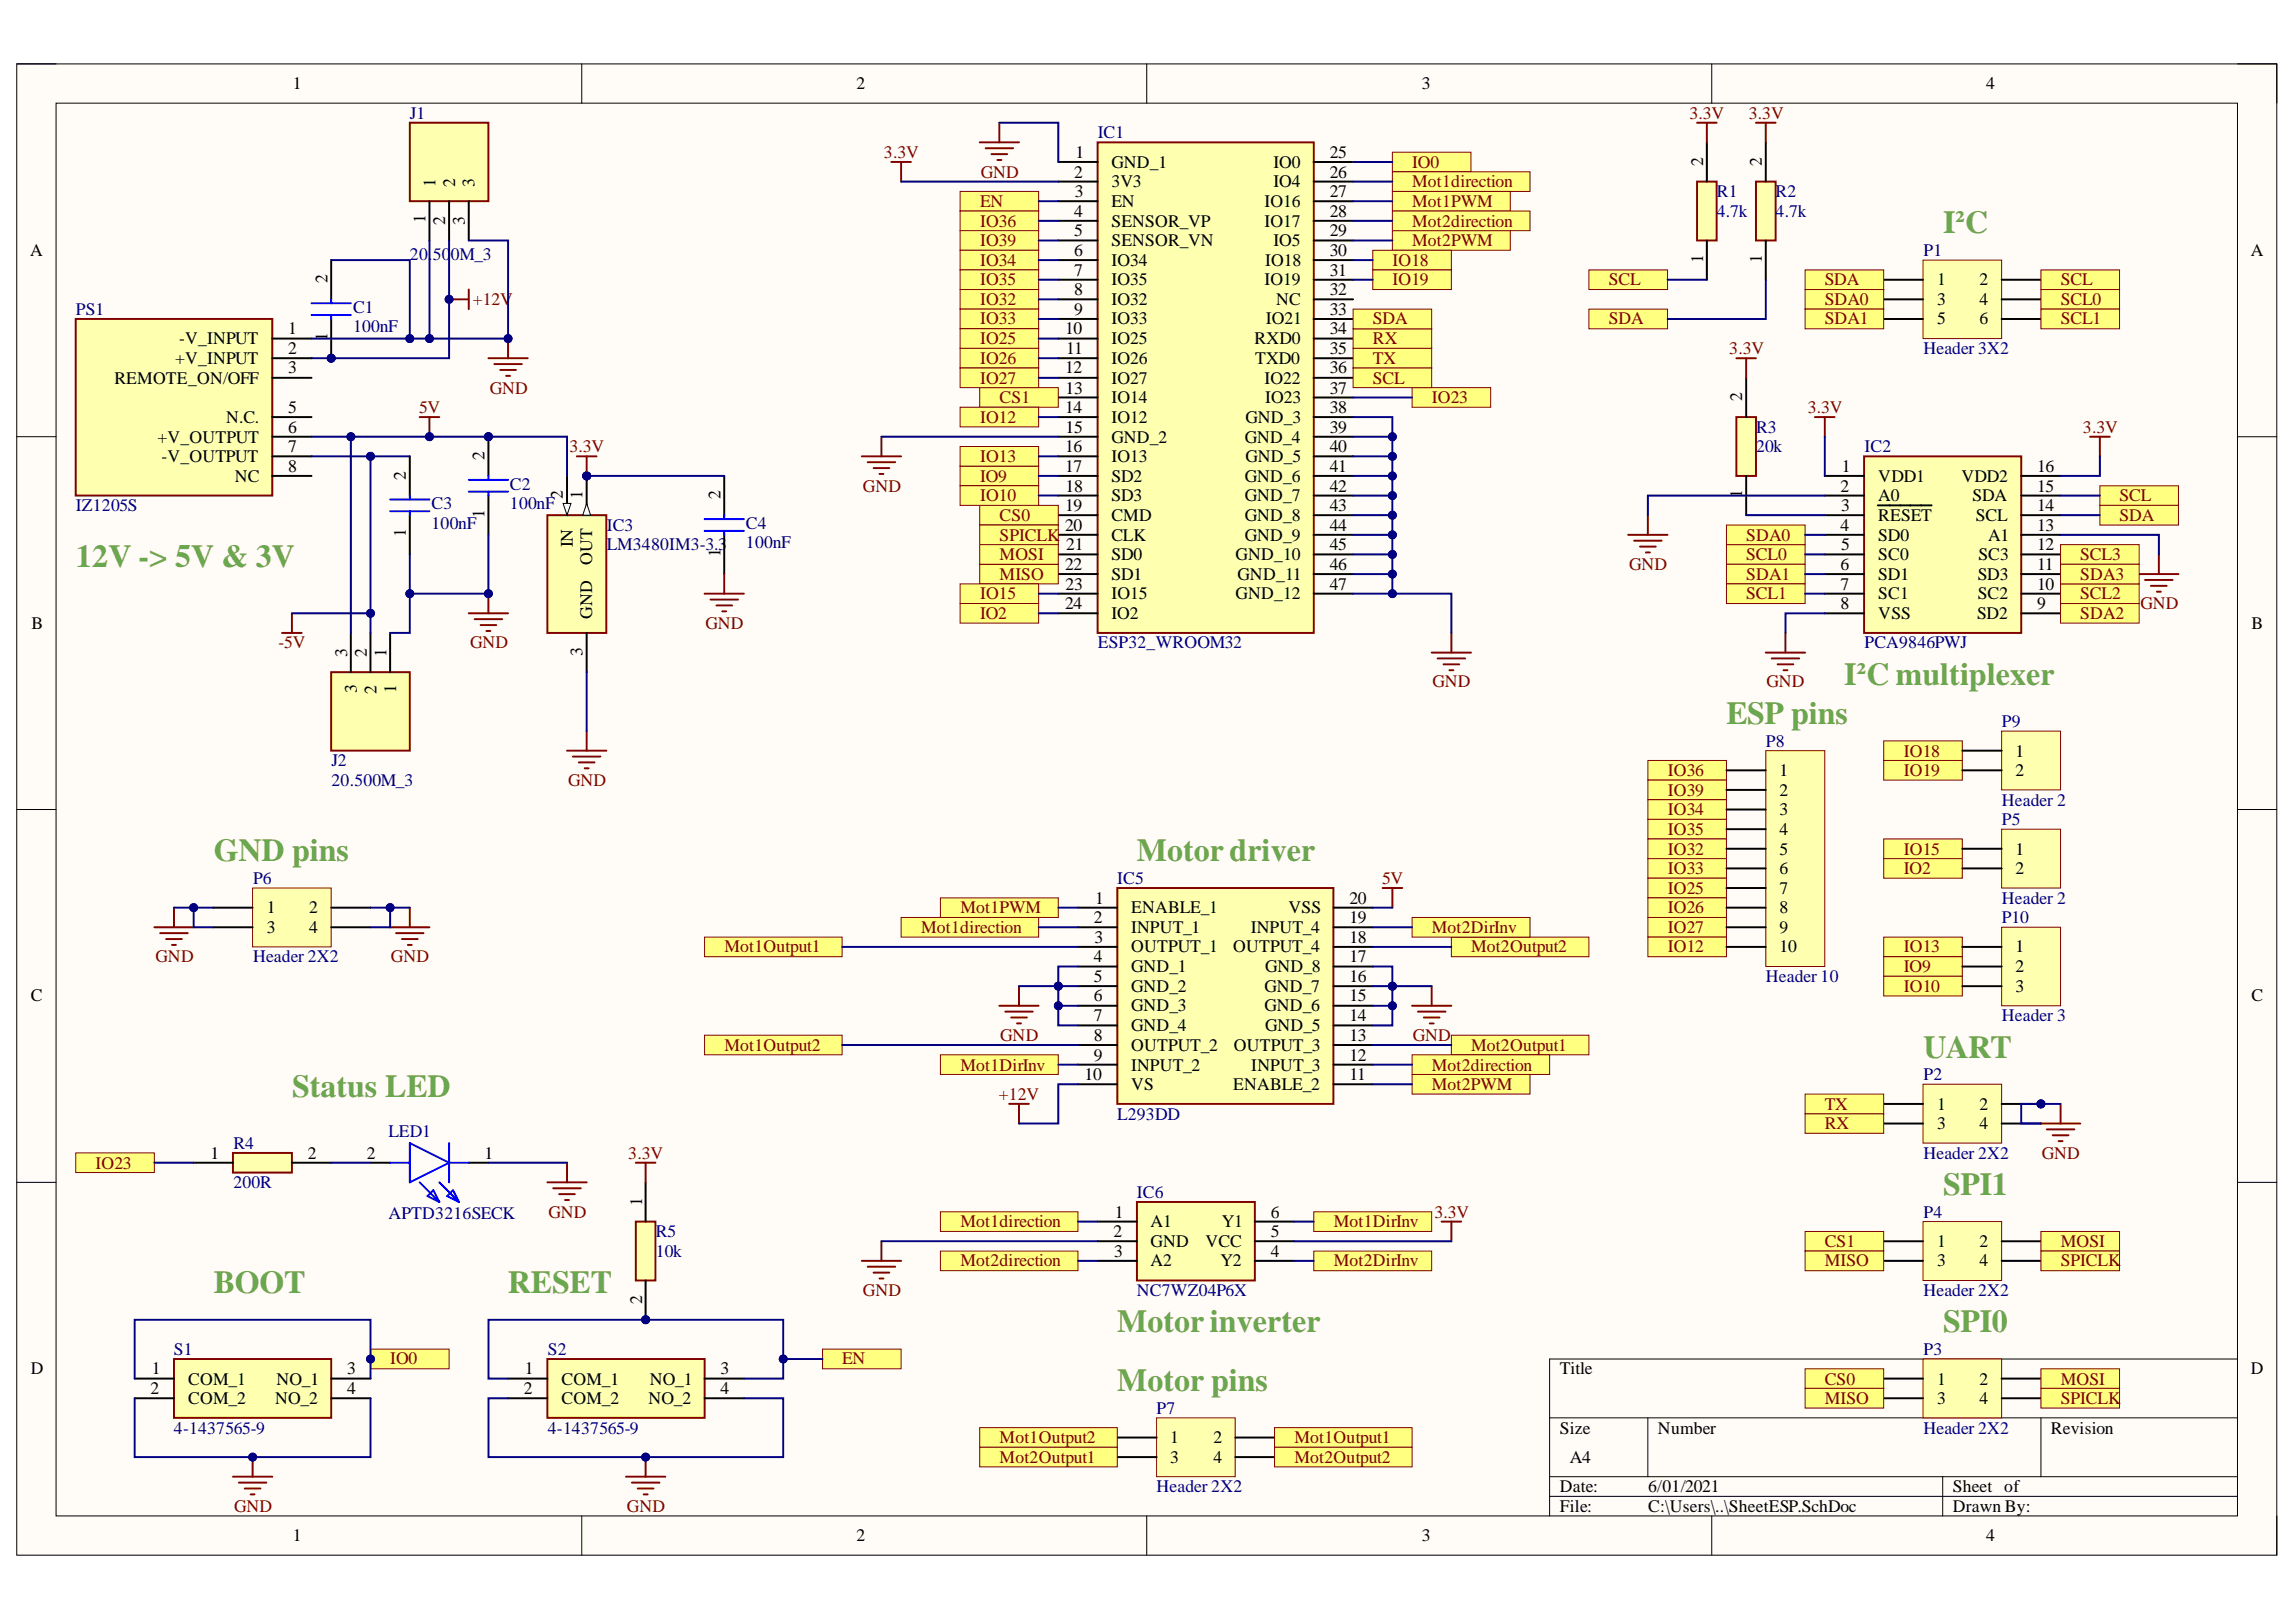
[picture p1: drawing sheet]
<svg xmlns="http://www.w3.org/2000/svg" width="297mm" height="210mm" viewBox="0 0 297 210" stroke-linecap="round" stroke-linejoin="round" font-family="sans-serif">
<defs><g id="words">
<g font-size="4.1" fill="#6aa84f">
<text x="251.4" y="30.2">I²C</text>
<text x="9.8" y="73.3">12V -&gt; 5V &amp; 3V</text>
<text x="238.6" y="88.6">I²C multiplexer</text>
<text x="223.4" y="93.7">ESP pins</text>
<text x="27.7" y="111.4">GND pins</text>
<text x="147.1" y="111.4">Motordriver</text>
<text x="248.8" y="136.9">UART</text>
<text x="37.8" y="141.9">Status LED</text>
<text x="251.4" y="154.6">SPI1</text>
<text x="27.7" y="167.4">BOOT</text>
<text x="65.7" y="167.4">RESET</text>
<text x="144.5" y="172.4">Motorinverter</text>
<text x="251.4" y="172.4">SPI0</text>
<text x="144.5" y="180">Motor pins</text>
</g>
<g font-size="2.3">
<text x="37.9" y="11.6">1</text>
<text x="110.8" y="11.6">2</text>
<text x="184" y="11.6">3</text>
<text x="257" y="11.6">4</text>
<text x="139" y="23">2</text>
<text x="139.1" y="20.4">1</text>
<text x="143.8" y="21.7">GND_1</text>
<text x="164.8" y="21.7">IO0</text>
<text x="172" y="20.4">25</text>
<text x="172" y="23">26</text>
<text x="220.3" y="21.5" transform="rotate(-90 220.3 21.5)">2</text>
<text x="227.9" y="21.5" transform="rotate(-90 227.9 21.5)">2</text>
<text x="55.1" y="28.9" transform="rotate(-90 55.1 28.9)">1</text>
<text x="56.3" y="24.2" transform="rotate(-90 56.3 24.2)">1</text>
<text x="57.6" y="29.1" transform="rotate(-90 57.6 29.1)">2</text>
<text x="58.9" y="24.2" transform="rotate(-90 58.9 24.2)">2</text>
<text x="60.1" y="29.1" transform="rotate(-90 60.1 29.1)">3</text>
<text x="61.4" y="24.2" transform="rotate(-90 61.4 24.2)">3</text>
<text x="139" y="28">4</text>
<text x="139.1" y="25.5">3</text>
<text x="143.8" y="24.2">3V3</text>
<text x="143.8" y="26.8">EN</text>
<text x="143.8" y="29.3">SENSOR_VP</text>
<text x="163.6" y="26.8">IO16</text>
<text x="163.6" y="29.3">IO17</text>
<text x="164.8" y="24.2">IO4</text>
<text x="172" y="25.5">27</text>
<text x="172" y="28">28</text>
<text x="3.9" y="33.1">A</text>
<text x="139" y="30.6">5</text>
<text x="139" y="33.1">6</text>
<text x="139" y="35.7">7</text>
<text x="143.8" y="31.9">SENSOR_VN</text>
<text x="143.8" y="34.4">IO34</text>
<text x="163.7" y="34.4">IO18</text>
<text x="164.8" y="31.9">IO5</text>
<text x="172" y="30.6">29</text>
<text x="172" y="33.1">30</text>
<text x="172" y="35.7">31</text>
<text x="220.3" y="34" transform="rotate(-90 220.3 34)">1</text>
<text x="227.9" y="34" transform="rotate(-90 227.9 34)">1</text>
<text x="291.2" y="33.1">A</text>
<text x="42.4" y="36.7" transform="rotate(-90 42.4 36.7)">2</text>
<text x="139" y="38.2">8</text>
<text x="139" y="40.7">9</text>
<text x="143.8" y="36.9">IO35</text>
<text x="143.8" y="39.5">IO32</text>
<text x="143.8" y="42">IO33</text>
<text x="163.6" y="36.9">IO19</text>
<text x="163.7" y="42">IO21</text>
<text x="165.1" y="39.5">NC</text>
<text x="172" y="38.2">32</text>
<text x="172" y="40.7">33</text>
<text x="250.6" y="36.9">1</text>
<text x="250.6" y="39.5">3</text>
<text x="250.6" y="42">5</text>
<text x="256.1" y="36.9">2</text>
<text x="256.1" y="39.5">4</text>
<text x="256.1" y="42">6</text>
<text x="22.7" y="47.1">+V_INPUT</text>
<text x="23.2" y="44.5">-V_INPUT</text>
<text x="37.3" y="43.3">1</text>
<text x="37.3" y="45.8">2</text>
<text x="42.4" y="44.2" transform="rotate(-90 42.4 44.2)">1</text>
<text x="137.8" y="43.3">10</text>
<text x="138" y="45.8">11</text>
<text x="143.8" y="44.5">IO25</text>
<text x="143.8" y="47.1">IO26</text>
<text x="162.3" y="44.5">RXD0</text>
<text x="162.4" y="47.1">TXD0</text>
<text x="172" y="43.3">34</text>
<text x="172" y="45.8">35</text>
<text x="14.8" y="49.7">REMOTE_ON/OFF</text>
<text x="37.3" y="48.3">3</text>
<text x="37.3" y="53.5">5</text>
<text x="137.8" y="48.3">12</text>
<text x="137.8" y="53.5">14</text>
<text x="137.9" y="50.9">13</text>
<text x="143.8" y="49.7">IO27</text>
<text x="143.8" y="52.2">IO14</text>
<text x="163.6" y="49.7">IO22</text>
<text x="163.7" y="52.2">IO23</text>
<text x="172" y="48.3">36</text>
<text x="172" y="50.9">37</text>
<text x="172" y="53.5">38</text>
<text x="225.4" y="52" transform="rotate(-90 225.4 52)">2</text>
<text x="20.4" y="57.3">+V_OUTPUT</text>
<text x="20.9" y="59.8">-V_OUTPUT</text>
<text x="29.3" y="54.7">N.C.</text>
<text x="37.3" y="56">6</text>
<text x="37.3" y="58.5">7</text>
<text x="62.7" y="59.6" transform="rotate(-90 62.7 59.6)">2</text>
<text x="137.8" y="58.5">16</text>
<text x="137.9" y="56">15</text>
<text x="143.8" y="54.7">IO12</text>
<text x="143.8" y="57.3">GND_2</text>
<text x="143.8" y="59.8">IO13</text>
<text x="161" y="57.3">GND_4</text>
<text x="161.1" y="54.7">GND_3</text>
<text x="161.1" y="59.8">GND_5</text>
<text x="172" y="56">39</text>
<text x="172" y="58.5">40</text>
<text x="30.4" y="62.3">NC</text>
<text x="37.3" y="61.1">8</text>
<text x="52.5" y="62.1" transform="rotate(-90 52.5 62.1)">2</text>
<text x="72.8" y="64.6" transform="rotate(-90 72.8 64.6)">2</text>
<text x="75.4" y="64.6" transform="rotate(-90 75.4 64.6)">1</text>
<text x="93.2" y="64.6" transform="rotate(-90 93.2 64.6)">2</text>
<text x="137.8" y="61.1">17</text>
<text x="137.9" y="63.6">18</text>
<text x="143.8" y="62.3">SD2</text>
<text x="143.8" y="64.9">SD3</text>
<text x="161" y="62.3">GND_6</text>
<text x="161" y="64.9">GND_7</text>
<text x="172" y="61.1">41</text>
<text x="172" y="63.6">42</text>
<text x="225.4" y="64.5" transform="rotate(-90 225.4 64.5)">1</text>
<text x="238.1" y="63.6">2</text>
<text x="238.3" y="61.1">1</text>
<text x="243" y="62.3">VDD1</text>
<text x="243" y="64.9">A0</text>
<text x="253.7" y="62.3">VDD2</text>
<text x="255.2" y="64.9">SDA</text>
<text x="263.6" y="61.1">16</text>
<text x="263.6" y="63.6">15</text>
<text x="52.5" y="69.5" transform="rotate(-90 52.5 69.5)">1</text>
<text x="62.7" y="67" transform="rotate(-90 62.7 67)">1</text>
<text x="74.1" y="70.8" transform="rotate(-90 74.1 70.8)">IN</text>
<text x="137.8" y="66.2">19</text>
<text x="137.8" y="68.7">20</text>
<text x="138" y="71.2">21</text>
<text x="143.8" y="67.4">CMD</text>
<text x="143.8" y="70">CLK</text>
<text x="161" y="67.4">GND_8</text>
<text x="161" y="70">GND_9</text>
<text x="172" y="66.2">43</text>
<text x="172" y="68.7">44</text>
<text x="172" y="71.2">45</text>
<text x="238.1" y="68.7">4</text>
<text x="238.2" y="66.2">3</text>
<text x="238.2" y="71.2">5</text>
<text x="243" y="67.4">RESET</text>
<text x="243" y="70">SD0</text>
<text x="255.6" y="67.4">SCL</text>
<text x="257.2" y="70">A1</text>
<text x="263.6" y="66.2">14</text>
<text x="263.6" y="68.7">13</text>
<text x="263.6" y="71.2">12</text>
<text x="76.6" y="73.1" transform="rotate(-90 76.6 73.1)">OUT</text>
<text x="93.2" y="72.1" transform="rotate(-90 93.2 72.1)">1</text>
<text x="137.8" y="73.8">22</text>
<text x="137.9" y="76.3">23</text>
<text x="143.8" y="72.5">SD0</text>
<text x="143.8" y="75">SD1</text>
<text x="143.8" y="77.6">IO15</text>
<text x="159.9" y="72.5">GND_10</text>
<text x="159.9" y="77.6">GND_12</text>
<text x="160.1" y="75">GND_11</text>
<text x="172" y="73.8">46</text>
<text x="172" y="76.3">47</text>
<text x="238.1" y="73.8">6</text>
<text x="238.1" y="76.3">7</text>
<text x="243" y="72.5">SC0</text>
<text x="243" y="75">SD1</text>
<text x="243" y="77.6">SC1</text>
<text x="255.9" y="75">SD3</text>
<text x="255.9" y="77.6">SC2</text>
<text x="255.9" y="72.5">SC3</text>
<text x="263.6" y="73.8">11</text>
<text x="263.6" y="76.3">10</text>
<text x="4.1" y="81.4">B</text>
<text x="76.6" y="80.1" transform="rotate(-90 76.6 80.1)">GND</text>
<text x="137.8" y="78.8">24</text>
<text x="143.8" y="80.1">IO2</text>
<text x="238.1" y="78.8">8</text>
<text x="243" y="80.1">VSS</text>
<text x="255.8" y="80.1">SD2</text>
<text x="263.6" y="78.8">9</text>
<text x="291.3" y="81.4">B</text>
<text x="44.9" y="85" transform="rotate(-90 44.9 85)">3</text>
<text x="46.2" y="89.7" transform="rotate(-90 46.2 89.7)">3</text>
<text x="47.4" y="85" transform="rotate(-90 47.4 85)">2</text>
<text x="48.7" y="89.8" transform="rotate(-90 48.7 89.8)">2</text>
<text x="50" y="85" transform="rotate(-90 50 85)">1</text>
<text x="51.3" y="89.6" transform="rotate(-90 51.3 89.6)">1</text>
<text x="75.4" y="84.9" transform="rotate(-90 75.4 84.9)">3</text>
<text x="230.2" y="100.4">1</text>
<text x="260.8" y="97.9">1</text>
<text x="260.8" y="100.4">2</text>
<text x="230.2" y="103">2</text>
<text x="230.2" y="105.5">3</text>
<text x="230.2" y="108.1">4</text>
<text x="230.2" y="110.6">5</text>
<text x="230.2" y="113.1">6</text>
<text x="260.8" y="110.6">1</text>
<text x="260.8" y="113.1">2</text>
<text x="34.5" y="118.2">1</text>
<text x="40" y="118.2">2</text>
<text x="141.5" y="119.5">2</text>
<text x="141.7" y="116.9">1</text>
<text x="146.3" y="118.2">ENABLE_1</text>
<text x="166.7" y="118.2">VSS</text>
<text x="174.6" y="116.9">20</text>
<text x="174.6" y="119.5">19</text>
<text x="230.2" y="115.7">7</text>
<text x="230.2" y="118.2">8</text>
<text x="34.5" y="120.7">3</text>
<text x="40" y="120.7">4</text>
<text x="141.5" y="124.5">4</text>
<text x="141.6" y="122">3</text>
<text x="146.3" y="120.7">INPUT_1</text>
<text x="146.3" y="123.3">OUTPUT_1</text>
<text x="146.3" y="125.8">GND_1</text>
<text x="159.5" y="123.3">OUTPUT_4</text>
<text x="161.8" y="120.7">INPUT_4</text>
<text x="163.7" y="125.8">GND_8</text>
<text x="174.6" y="122">18</text>
<text x="174.6" y="124.5">17</text>
<text x="230.2" y="120.7">9</text>
<text x="230.2" y="123.3">10</text>
<text x="260.8" y="123.3">1</text>
<text x="260.8" y="125.8">2</text>
<text x="4" y="129.6">C</text>
<text x="141.5" y="127.1">5</text>
<text x="141.5" y="129.6">6</text>
<text x="146.3" y="128.3">GND_2</text>
<text x="146.3" y="130.9">GND_3</text>
<text x="163.6" y="128.3">GND_7</text>
<text x="163.6" y="130.9">GND_6</text>
<text x="174.6" y="127.1">16</text>
<text x="174.6" y="129.6">15</text>
<text x="260.8" y="128.3">3</text>
<text x="291.3" y="129.6">C</text>
<text x="141.5" y="132.1">7</text>
<text x="141.5" y="134.7">8</text>
<text x="141.5" y="137.3">9</text>
<text x="146.3" y="133.4">GND_4</text>
<text x="146.3" y="136">OUTPUT_2</text>
<text x="159.6" y="136">OUTPUT_3</text>
<text x="163.7" y="133.4">GND_5</text>
<text x="174.6" y="132.1">14</text>
<text x="174.6" y="134.7">13</text>
<text x="174.6" y="137.3">12</text>
<text x="140.3" y="139.8">10</text>
<text x="146.3" y="138.6">INPUT_2</text>
<text x="146.3" y="141.1">VS</text>
<text x="159.5" y="141.1">ENABLE_2</text>
<text x="161.9" y="138.6">INPUT_3</text>
<text x="174.6" y="139.8">11</text>
<text x="250.6" y="143.6">1</text>
<text x="256.1" y="143.6">2</text>
<text x="27.2" y="150">1</text>
<text x="39.8" y="150">2</text>
<text x="47.4" y="150">2</text>
<text x="62.7" y="150">1</text>
<text x="250.6" y="146.2">3</text>
<text x="256.1" y="146.2">4</text>
<text x="83.1" y="156" transform="rotate(-90 83.1 156)">1</text>
<text x="144" y="160.1">2</text>
<text x="144.2" y="157.6">1</text>
<text x="148.9" y="158.8">A1</text>
<text x="148.9" y="161.4">GND</text>
<text x="156" y="161.4">VCC</text>
<text x="158.1" y="158.8">Y1</text>
<text x="164.4" y="157.6">6</text>
<text x="164.4" y="160.1">5</text>
<text x="250.6" y="161.4">1</text>
<text x="256.1" y="161.4">2</text>
<text x="144.1" y="162.6">3</text>
<text x="148.9" y="163.9">A2</text>
<text x="157.9" y="163.9">Y2</text>
<text x="164.4" y="162.6">4</text>
<text x="250.6" y="163.9">3</text>
<text x="256.1" y="163.9">4</text>
<text x="83.1" y="168.8" transform="rotate(-90 83.1 168.8)">2</text>
<text x="4" y="177.8">D</text>
<text x="19.6" y="177.8">1</text>
<text x="24.4" y="179.2">COM_1</text>
<text x="35.8" y="179.2">NO_1</text>
<text x="44.9" y="177.8">3</text>
<text x="67.9" y="177.8">1</text>
<text x="72.7" y="179.2">COM_1</text>
<text x="84.1" y="179.2">NO_1</text>
<text x="93.2" y="177.8">3</text>
<text x="201.8" y="177.8">Title</text>
<text x="250.6" y="179.2">1</text>
<text x="256.1" y="179.2">2</text>
<text x="291.2" y="177.8">D</text>
<text x="19.5" y="180.5">2</text>
<text x="24.4" y="181.7">COM_2</text>
<text x="35.6" y="181.7">NO_2</text>
<text x="44.9" y="180.5">4</text>
<text x="67.7" y="180.5">2</text>
<text x="72.7" y="181.7">COM_2</text>
<text x="83.9" y="181.7">NO_2</text>
<text x="93.2" y="180.5">4</text>
<text x="201.8" y="185.5">Size</text>
<text x="214.5" y="185.5">Number</text>
<text x="250.6" y="181.7">3</text>
<text x="256.1" y="181.7">4</text>
<text x="265.3" y="185.5">Revision</text>
<text x="151.4" y="186.8">1</text>
<text x="151.4" y="189.3">3</text>
<text x="157" y="186.8">2</text>
<text x="157" y="189.3">4</text>
<text x="203.1" y="189.3">A4</text>
<text x="201.8" y="193.1">Date:</text>
<text x="201.8" y="195.7">File:</text>
<text x="213.2" y="193.1">6/01/2021</text>
<text x="213.2" y="195.7">C:\Users\..\SheetESP.SchDoc</text>
<text x="252.6" y="193.1">Sheet of</text>
<text x="252.6" y="195.7">Drawn By:</text>
<text x="37.9" y="199.5">1</text>
<text x="110.8" y="199.5">2</text>
<text x="184" y="199.5">3</text>
<text x="257" y="199.5">4</text>
</g>
<g font-size="2.3" fill="#000080">
<text x="53" y="15.4">J1</text>
<text x="142" y="17.9">IC1</text>
<text x="222.1" y="25.5">R1</text>
<text x="222.1" y="28">4.7k</text>
<text x="229.7" y="25.5">R2</text>
<text x="229.7" y="28">4.7k</text>
<text x="53" y="33.6">20.50</text>
<text x="58.3" y="33.6">0M_3</text>
<text x="248.8" y="33.1">P1</text>
<text x="9.8" y="40.7">PS1</text>
<text x="45.7" y="40.5">C1</text>
<text x="45.7" y="43">100nF</text>
<text x="248.8" y="45.8">Header 3X2</text>
<text x="227.2" y="56">R3</text>
<text x="227.2" y="58.5">20k</text>
<text x="241.2" y="58.5">IC2</text>
<text x="55.8" y="65.9">C3</text>
<text x="66" y="63.4">C2</text>
<text x="66" y="65.9">100nF</text>
<text x="9.8" y="66.2">IZ1205S</text>
<text x="55.8" y="68.4">100nF</text>
<text x="78.5" y="68.7">IC3</text>
<text x="78.5" y="71.2">LM3480IM3-3.3</text>
<text x="96.5" y="68.4">C4</text>
<text x="96.5" y="71">100nF</text>
<text x="142" y="83.9">ESP32_WROOM32</text>
<text x="241.2" y="83.9">PCA9846PWJ</text>
<text x="259" y="94.1">P9</text>
<text x="42.9" y="99.2">J2</text>
<text x="42.9" y="101.7">20.500M_3</text>
<text x="228.5" y="96.6">P8</text>
<text x="259" y="104.3">Header 2</text>
<text x="259" y="106.8">P5</text>
<text x="32.7" y="114.4">P6</text>
<text x="144.5" y="114.4">IC5</text>
<text x="259" y="116.9">Header 2</text>
<text x="259" y="119.5">P10</text>
<text x="32.7" y="124.5">Header 2X2</text>
<text x="228.5" y="127.1">Header 10</text>
<text x="259" y="132.1">Header 3</text>
<text x="248.8" y="139.8">P2</text>
<text x="30.2" y="148.7">R4</text>
<text x="50.2" y="147.2">LED1</text>
<text x="144.5" y="144.9">L293DD</text>
<text x="248.8" y="150">Header 2X2</text>
<text x="30.2" y="153.8">200R</text>
<text x="147.1" y="155">IC6</text>
<text x="50.2" y="157.8">APTD3216SECK</text>
<text x="84.8" y="160.1">R5</text>
<text x="248.8" y="157.6">P4</text>
<text x="84.8" y="162.6">10k</text>
<text x="147.1" y="167.7">NC7WZ04P6X</text>
<text x="248.8" y="167.7">Header 2X2</text>
<text x="22.5" y="175.3">S1</text>
<text x="70.9" y="175.3">S2</text>
<text x="248.8" y="175.3">P3</text>
<text x="22.5" y="185.5">4-1437565-9</text>
<text x="70.9" y="185.5">4-1437565-9</text>
<text x="149.6" y="183">P7</text>
<text x="248.8" y="185.5">Header 2X2</text>
<text x="149.6" y="193.1">Header 2X2</text>
</g>
<g font-size="2.3" fill="#800000">
<text x="218.6" y="15.4">3.3V</text>
<text x="226.3" y="15.4">3.3V</text>
<text x="114.4" y="20.4">3.3V</text>
<text x="126.9" y="23">GND</text>
<text x="182.7" y="21.7">IO0</text>
<text x="126.8" y="26.8">EN</text>
<text x="126.8" y="29.3">IO36</text>
<text x="182.7" y="24.2">Mot1direction</text>
<text x="182.7" y="26.8">Mot1PWM</text>
<text x="182.7" y="29.3">Mot2direction</text>
<text x="126.8" y="31.9">IO39</text>
<text x="126.8" y="34.4">IO34</text>
<text x="180.2" y="34.4">IO18</text>
<text x="182.7" y="31.9">Mot2PWM</text>
<text x="61.2" y="39.5">+12V</text>
<text x="126.8" y="36.9">IO35</text>
<text x="126.8" y="39.5">IO32</text>
<text x="126.8" y="42">IO33</text>
<text x="177.6" y="42">SDA</text>
<text x="180.2" y="36.9">IO19</text>
<text x="208.2" y="42">SDA</text>
<text x="208.2" y="36.9">SCL</text>
<text x="236.1" y="36.9">SDA</text>
<text x="236.1" y="39.5">SDA0</text>
<text x="236.1" y="42">SDA1</text>
<text x="266.6" y="36.9">SCL</text>
<text x="266.6" y="39.5">SCL0</text>
<text x="266.6" y="42">SCL1</text>
<text x="126.8" y="44.5">IO25</text>
<text x="126.8" y="47.1">IO26</text>
<text x="177.6" y="44.5">RX</text>
<text x="177.6" y="47.1">TX</text>
<text x="223.7" y="45.8">3.3V</text>
<text x="54.2" y="53.5">5V</text>
<text x="63.4" y="50.9">GND</text>
<text x="126.8" y="49.7">IO27</text>
<text x="129.3" y="52.2">CS1</text>
<text x="177.6" y="49.7">SCL</text>
<text x="185.2" y="52.2">IO23</text>
<text x="233.9" y="53.5">3.3V</text>
<text x="73.7" y="58.5">3.3V</text>
<text x="126.8" y="54.7">IO12</text>
<text x="126.8" y="59.8">IO13</text>
<text x="269.5" y="56">3.3V</text>
<text x="111.6" y="63.6">GND</text>
<text x="126.8" y="62.3">IO9</text>
<text x="126.8" y="64.9">IO10</text>
<text x="274.2" y="64.9">SCL</text>
<text x="129.3" y="67.4">CS0</text>
<text x="129.3" y="70">SPICLK</text>
<text x="225.9" y="70">SDA0</text>
<text x="274.2" y="67.4">SDA</text>
<text x="126.8" y="77.6">IO15</text>
<text x="129.3" y="75">MISO</text>
<text x="129.3" y="72.5">MOSI</text>
<text x="210.8" y="73.8">GND</text>
<text x="225.9" y="72.5">SCL0</text>
<text x="225.9" y="75">SDA1</text>
<text x="225.9" y="77.6">SCL1</text>
<text x="269.1" y="77.6">SCL2</text>
<text x="269.1" y="72.5">SCL3</text>
<text x="269.1" y="75">SDA3</text>
<text x="36" y="83.9">-5V</text>
<text x="60.8" y="83.9">GND</text>
<text x="91.3" y="81.4">GND</text>
<text x="126.8" y="80.1">IO2</text>
<text x="269.1" y="80.1">SDA2</text>
<text x="276.9" y="78.8">GND</text>
<text x="185.3" y="89">GND</text>
<text x="228.5" y="89">GND</text>
<text x="73.5" y="101.7">GND</text>
<text x="215.8" y="100.4">IO36</text>
<text x="246.3" y="97.9">IO18</text>
<text x="246.3" y="100.4">IO19</text>
<text x="215.8" y="103">IO39</text>
<text x="215.8" y="105.5">IO34</text>
<text x="215.8" y="108.1">IO35</text>
<text x="215.8" y="110.6">IO32</text>
<text x="215.8" y="113.1">IO33</text>
<text x="246.3" y="110.6">IO15</text>
<text x="246.3" y="113.1">IO2</text>
<text x="124.2" y="118.2">Mot1PWM</text>
<text x="178.8" y="114.4">5V</text>
<text x="215.8" y="115.7">IO25</text>
<text x="215.8" y="118.2">IO26</text>
<text x="20.1" y="124.5">GND</text>
<text x="50.6" y="124.5">GND</text>
<text x="93.7" y="123.3">Mot1Output1</text>
<text x="119.2" y="120.7">Mot1direction</text>
<text x="185.2" y="120.7">Mot2DirInv</text>
<text x="190.3" y="123.3">Mot2Output2</text>
<text x="215.8" y="120.7">IO27</text>
<text x="215.8" y="123.3">IO12</text>
<text x="246.3" y="123.3">IO13</text>
<text x="246.3" y="125.8">IO9</text>
<text x="246.3" y="128.3">IO10</text>
<text x="93.7" y="136">Mot1Output2</text>
<text x="129.4" y="134.7">GND</text>
<text x="182.8" y="134.7">GND</text>
<text x="190.3" y="136">Mot2Output1</text>
<text x="124.2" y="138.6">Mot1DirInv</text>
<text x="129.2" y="142.4">+12V</text>
<text x="185.2" y="138.6">Mot2direction</text>
<text x="185.2" y="141.1">Mot2PWM</text>
<text x="236.1" y="143.6">TX</text>
<text x="81.3" y="150">3.3V</text>
<text x="236.1" y="146.2">RX</text>
<text x="264.1" y="150">GND</text>
<text x="12.3" y="151.2">IO23</text>
<text x="71" y="157.6">GND</text>
<text x="124.2" y="158.8">Mot1direction</text>
<text x="172.5" y="158.8">Mot1DirInv</text>
<text x="185.6" y="157.6">3.3V</text>
<text x="236.1" y="161.4">CS1</text>
<text x="266.6" y="161.4">MOSI</text>
<text x="111.6" y="167.7">GND</text>
<text x="124.2" y="163.9">Mot2direction</text>
<text x="172.5" y="163.9">Mot2DirInv</text>
<text x="236.1" y="163.9">MISO</text>
<text x="266.6" y="163.9">SPICLK</text>
<text x="50.5" y="176.6">IO0</text>
<text x="108.9" y="176.6">EN</text>
<text x="236.1" y="179.2">CS0</text>
<text x="266.6" y="179.2">MOSI</text>
<text x="236.1" y="181.7">MISO</text>
<text x="266.6" y="181.7">SPICLK</text>
<text x="129.3" y="186.8">Mot1Output2</text>
<text x="129.3" y="189.3">Mot2Output1</text>
<text x="167.5" y="186.8">Mot1Output1</text>
<text x="167.5" y="189.3">Mot2Output2</text>
<text x="30.3" y="195.7">GND</text>
<text x="81.1" y="195.7">GND</text>
</g>
</g></defs>
<path d="M2.2 8.3h292.4v193h-292.4z" fill-rule="evenodd" fill="#fffcf8"/>
<path d="M2.2 8.3h292.4v193h-292.4z" fill="none" stroke="#000" stroke-width=".13"/>
<path d="M7.3 13.4h282.2v182.8h-282.2z" fill-rule="evenodd" fill="#fffcf8"/>
<g fill="none" stroke="#000" stroke-width=".13">
<path d="M2.2 8.3h5.1M7.3 13.4h282.2v182.8h-282.2zM75.3 8.3v5M148.4 8.3v5M221.5 8.3v5.1M289.5 8.3h5.1v5.1M2.2 56.5h5.1M289.5 56.5h5.1M2.2 104.8h5.1M289.5 104.8h5.1M2.2 153h5.1M289.5 153h5.1"/>
<path d="M289.5 175.9h-89v20.3M75.3 196.2v5.1M148.4 196.2v5.1M200.5 183.5h89M200.5 191.1h89M200.5 193.6h89M213.2 183.5v7.6M221.5 196.2v5.1M251.3 191.1v5.1M264 183.5v7.6M294.6 196.2v5.1"/>
</g>
<path d="M9.8 41.3h25.4v22.8h-25.4z" fill-rule="evenodd" fill="#ffffb0"/>
<path d="M9.8 41.3h25.4v22.8h-25.4z" fill="none" stroke="#800000" stroke-width=".25"/>
<path d="M35.2 43.8h5.1M35.2 46.4h5.1M35.2 48.9h5.1M35.2 54h5.1M35.2 56.5h5.1M35.2 59.1h5.1M35.2 61.6h5.1" fill="none" stroke="#000" stroke-width=".25"/>
<path d="M53 15.9h10.2v10.1h-10.2z" fill-rule="evenodd" fill="#ffffb0"/>
<path d="M53 15.9h10.2v10.1h-10.2zM63.2 46.4h5.1M63.9 47.1h3.6M64.7 47.9h2M65.5 48.6h.5M65.7 43.8v2.6" fill="none" stroke="#800000" stroke-width=".25"/>
<path d="M55.6 26v5.1M58.1 26v5.1M60.6 26v5.1" fill="none" stroke="#000" stroke-width=".25"/>
<circle cx="65.7" cy="43.8" r=".51" fill="#000080"/>
<circle cx="65.7" cy="43.8" r=".51" fill="none" stroke="#000080" stroke-width=".13"/>
<path d="M58.1 38.7h2.5M60.6 37.5v2.5" fill="none" stroke="#800000" stroke-width=".25"/>
<circle cx="58.1" cy="38.7" r=".51" fill="#000080"/>
<circle cx="58.1" cy="38.7" r=".51" fill="none" stroke="#000080" stroke-width=".13"/>
<path d="M142 18.4h28v63.5h-28z" fill-rule="evenodd" fill="#ffffb0"/>
<path d="M142 18.4h28v63.5h-28z" fill="none" stroke="#800000" stroke-width=".25"/>
<g fill="none" stroke="#000" stroke-width=".25">
<path d="M136.9 21h5.1M136.9 23.5h5.1M136.9 26h5.1M136.9 28.6h5.1M136.9 31.1h5.1M136.9 33.7h5.1M136.9 36.2h5.1M136.9 38.7h5.1M170 21h5.1M170 23.5h5.1M170 26h5.1M170 28.6h5.1"/>
<path d="M170 31.1h5.1M170 33.7h5.1M170 36.2h5.1M170 38.7h5.1M136.9 41.3h5.1M136.9 43.8h5.1M136.9 46.4h5.1M136.9 48.9h5.1M136.9 51.4h5.1M136.9 54h5.1M136.9 56.5h5.1M136.9 59.1h5.1"/>
<path d="M170 41.3h5.1M170 43.8h5.1M170 46.4h5.1M170 48.9h5.1M170 51.4h5.1M170 54h5.1M170 59.1h5.1M170 56.5h5.1M136.9 61.6h5.1M136.9 64.1h5.1M136.9 66.7h5.1M136.9 69.2h5.1"/>
<path d="M136.9 71.7h5.1M136.9 74.3h5.1M136.9 76.8h5.1M136.9 79.4h5.1M170 61.6h5.1M170 64.1h5.1M170 66.7h5.1M170 69.2h5.1M170 71.7h5.1M170 74.3h5.1M170 76.8h5.1"/>
</g>
<circle cx="75.9" cy="61.6" r=".51" fill="#000080"/>
<circle cx="75.9" cy="61.6" r=".51" fill="none" stroke="#000080" stroke-width=".13"/>
<path d="M70.8 66.7h7.6v15.2h-7.6z" fill-rule="evenodd" fill="#ffffb0"/>
<path d="M70.8 66.7h7.6v15.2h-7.6z" fill="none" stroke="#800000" stroke-width=".25"/>
<path d="M75.9 61.6v5.1" fill="none" stroke="#000" stroke-width=".25"/>
<path d="M75.9 65.1l.5 1.6h-1z" fill="#f8fcff"/>
<path d="M75.9 65.1l.5 1.6h-1z" fill="none" stroke="#000" stroke-width=".13"/>
<circle cx="75.9" cy="61.6" r=".51" fill="#000080"/>
<circle cx="75.9" cy="61.6" r=".51" fill="none" stroke="#000080" stroke-width=".13"/>
<path d="M73.4 61.6v5.1" fill="none" stroke="#000" stroke-width=".25"/>
<path d="M72.9 65.1h1l-.5 1.6z" fill="#f8fcff"/>
<path d="M72.9 65.1h1l-.5 1.6z" fill="none" stroke="#000" stroke-width=".13"/>
<path d="M75.9 81.9v5.1" fill="none" stroke="#000" stroke-width=".25"/>
<path d="M126.7 18.4h5.1M127.5 19.2h3.6M128.3 19.9h2M129.3 15.9v2.5M129 20.7h.5M73.4 97.1h5M74.1 97.9h3.6M74.9 98.7h2M75.6 99.4h.6M75.9 94.6v2.5" fill="none" stroke="#800000" stroke-width=".25"/>
<path d="M42.8 87h10.2v10.1h-10.2z" fill-rule="evenodd" fill="#ffffb0"/>
<path d="M60.6 79.4h5.1M63.2 76.8v2.6M42.8 87h10.2v10.1h-10.2zM61.4 80.1h3.6M62.2 80.9h2M62.9 81.7h.5" fill="none" stroke="#800000" stroke-width=".25"/>
<path d="M45.4 81.9v5.1M47.9 81.9v5.1M50.5 81.9v5.1" fill="none" stroke="#000" stroke-width=".25"/>
<circle cx="63.2" cy="76.8" r=".51" fill="#000080"/>
<circle cx="63.2" cy="76.8" r=".51" fill="none" stroke="#000080" stroke-width=".13"/>
<circle cx="264" cy="142.9" r=".51" fill="#000080"/>
<circle cx="264" cy="142.9" r=".51" fill="none" stroke="#000080" stroke-width=".13"/>
<path d="M248.8 140.3h10.2v7.6h-10.2z" fill-rule="evenodd" fill="#ffffb0"/>
<path d="M248.8 140.3h10.2v7.6h-10.2z" fill="none" stroke="#800000" stroke-width=".13"/>
<path d="M243.7 142.9h5.1M259 142.9h5" fill="none" stroke="#000" stroke-width=".25"/>
<circle cx="264" cy="142.9" r=".51" fill="#000080"/>
<circle cx="264" cy="142.9" r=".51" fill="none" stroke="#000080" stroke-width=".13"/>
<path d="M243.7 145.4h5.1M259 145.4h5" fill="none" stroke="#000" stroke-width=".25"/>
<path d="M264 145.4h5.1M264.8 146.2h3.6M265.6 146.9h2M266.3 147.7h.5M266.6 142.9v2.5" fill="none" stroke="#800000" stroke-width=".25"/>
<path d="M22.5 175.9h20.4v7.6h-20.4z" fill-rule="evenodd" fill="#ffffb0"/>
<path d="M91.2 76.8h5M91.9 77.6h3.6M92.7 78.4h2M93.4 79.1h.5M93.7 74.3v2.5M22.5 175.9h20.4v7.6h-20.4z" fill="none" stroke="#800000" stroke-width=".25"/>
<path d="M93.7 61.6v5.1M93.7 69.2v5.1M17.4 178.4h5.1M42.9 178.4h5M17.4 180.9h5.1M42.9 180.9h5" fill="none" stroke="#000" stroke-width=".25"/>
<path d="M91.2 68.7h5M91.2 67.2h5M93.7 66.7v.5M93.7 68.7v.5" fill="none" stroke="#00f" stroke-width=".25"/>
<circle cx="63.2" cy="56.5" r=".51" fill="#000080"/>
<circle cx="63.2" cy="56.5" r=".51" fill="none" stroke="#000080" stroke-width=".13"/>
<path d="M63.2 56.5v5.1M63.2 64.1v5.1" fill="none" stroke="#000" stroke-width=".25"/>
<circle cx="63.2" cy="56.5" r=".51" fill="#000080"/>
<circle cx="63.2" cy="56.5" r=".51" fill="none" stroke="#000080" stroke-width=".13"/>
<path d="M50.5 66.2h5.1M50.5 64.6h5.1M53 64.1v.5M53 66.2v.5M60.6 63.6h5.1M60.6 62.1h5.1M63.2 61.6v.5M63.2 63.6v.5" fill="none" stroke="#00f" stroke-width=".25"/>
<path d="M53 59.1v5M53 66.7v5" fill="none" stroke="#000" stroke-width=".25"/>
<circle cx="42.8" cy="46.4" r=".51" fill="#000080"/>
<circle cx="42.8" cy="46.4" r=".51" fill="none" stroke="#000080" stroke-width=".13"/>
<path d="M42.8 41.3v5.1" fill="none" stroke="#000" stroke-width=".25"/>
<circle cx="42.8" cy="46.4" r=".51" fill="#000080"/>
<circle cx="42.8" cy="46.4" r=".51" fill="none" stroke="#000080" stroke-width=".13"/>
<path d="M42.8 33.7v5" fill="none" stroke="#000" stroke-width=".25"/>
<path d="M40.3 39.2h5.1M42.8 38.7v.5M40.3 40.8h5.1M42.8 40.8v.5" fill="none" stroke="#00f" stroke-width=".25"/>
<path d="M30.1 191.1h5.1M30.9 191.9h3.6M31.7 192.6h2M32.4 193.4h.5M32.7 188.6v2.5" fill="none" stroke="#800000" stroke-width=".25"/>
<circle cx="32.7" cy="188.6" r=".51" fill="#000080"/>
<circle cx="32.7" cy="188.6" r=".51" fill="none" stroke="#000080" stroke-width=".13"/>
<path d="M47.9 174.6h10.2v2.5h-10.2z" fill-rule="evenodd" fill="#ffff80"/>
<path d="M47.9 174.6h10.2v2.5h-10.2z" fill="none" stroke="#800000" stroke-width=".13"/>
<circle cx="47.9" cy="175.9" r=".51" fill="#000080"/>
<circle cx="47.9" cy="175.9" r=".51" fill="none" stroke="#000080" stroke-width=".13"/>
<path d="M180.1 19.7h10.2v2.5h-10.2z" fill-rule="evenodd" fill="#ffff80"/>
<path d="M180.1 19.7h10.2v2.5h-10.2z" fill="none" stroke="#800000" stroke-width=".13"/>
<path d="M47.9 150.5h2.6M60.6 150.5h2.6" fill="none" stroke="#000" stroke-width=".25"/>
<path d="M50.5 150.5h2.5M53 147.9l5.1 2.6-5.1 2.5zM54.3 153l2.5 2.5M55.3 154.8l.8-.8 .7 1.5zM56.8 153l2.6 2.5M57.8 154.8l.8-.8 .8 1.5zM58.1 147.9v5.1M58.1 150.5h2.5" fill="none" stroke="#00f" stroke-width=".25"/>
<path d="M30.1 149.2h7.7v2.5h-7.7z" fill-rule="evenodd" fill="#ffffb0"/>
<path d="M30.1 149.2h7.7v2.5h-7.7zM70.8 153h5.1M71.6 153.8h3.5M72.3 154.5h2.1M73.1 155.3h.5M73.4 150.5v2.5" fill="none" stroke="#800000" stroke-width=".25"/>
<path d="M25.1 150.5h5M37.8 150.5h5" fill="none" stroke="#000" stroke-width=".25"/>
<path d="M9.8 149.2h10.2v2.5h-10.2z" fill-rule="evenodd" fill="#ffff80"/>
<path d="M9.8 149.2h10.2v2.5h-10.2z" fill="none" stroke="#800000" stroke-width=".13"/>
<path d="M182.7 50.2h10.2v2.5h-10.2z" fill-rule="evenodd" fill="#ffff80"/>
<path d="M182.7 50.2h10.2v2.5h-10.2z" fill="none" stroke="#800000" stroke-width=".13"/>
<path d="M70.8 175.9h20.4v7.6h-20.4z" fill-rule="evenodd" fill="#ffffb0"/>
<path d="M70.8 175.9h20.4v7.6h-20.4zM81 191.1h5.1M81.7 191.9h3.6M82.5 192.6h2M83.3 193.4h.5M83.5 188.6v2.5" fill="none" stroke="#800000" stroke-width=".25"/>
<path d="M65.7 178.4h5.1M91.2 178.4h5M65.7 180.9h5.1M91.2 180.9h5" fill="none" stroke="#000" stroke-width=".25"/>
<circle cx="83.5" cy="188.6" r=".51" fill="#000080"/>
<circle cx="83.5" cy="188.6" r=".51" fill="none" stroke="#000080" stroke-width=".13"/>
<circle cx="83.5" cy="170.8" r=".51" fill="#000080"/>
<circle cx="83.5" cy="170.8" r=".51" fill="none" stroke="#000080" stroke-width=".13"/>
<path d="M82.3 158.1h2.5v7.6h-2.5z" fill-rule="evenodd" fill="#ffffb0"/>
<path d="M82.3 158.1h2.5v7.6h-2.5z" fill="none" stroke="#800000" stroke-width=".25"/>
<path d="M83.5 153v5.1M83.5 165.7v5.1" fill="none" stroke="#000" stroke-width=".25"/>
<circle cx="83.5" cy="170.8" r=".51" fill="#000080"/>
<circle cx="83.5" cy="170.8" r=".51" fill="none" stroke="#000080" stroke-width=".13"/>
<path d="M111.5 59.1h5.1M112.3 59.8h3.5M114 56.5v2.6M113 60.6h2.1M113.8 61.3h.5M185.2 84.5h5.1M186 85.2h3.5M186.8 86h2M187.5 86.7h.5M187.8 81.9v2.6M82.3 150.5h2.5M83.5 150.5v2.5" fill="none" stroke="#800000" stroke-width=".25"/>
<path d="M106.4 174.6h10.2v2.5h-10.2z" fill-rule="evenodd" fill="#ffff80"/>
<path d="M106.4 174.6h10.2v2.5h-10.2z" fill="none" stroke="#800000" stroke-width=".13"/>
<path d="M124.2 24.8h10.2v2.5h-10.2z" fill-rule="evenodd" fill="#ffff80"/>
<path d="M124.2 24.8h10.2v2.5h-10.2z" fill="none" stroke="#800000" stroke-width=".13"/>
<path d="M248.8 175.9h10.2v7.6h-10.2z" fill-rule="evenodd" fill="#ffffb0"/>
<path d="M248.8 175.9h10.2v7.6h-10.2z" fill="none" stroke="#800000" stroke-width=".13"/>
<path d="M243.7 178.4h5.1M259 178.4h5M243.7 180.9h5.1M259 180.9h5" fill="none" stroke="#000" stroke-width=".25"/>
<path d="M233.5 177.1h10.2v2.6h-10.2z" fill-rule="evenodd" fill="#ffff80"/>
<path d="M233.5 177.1h10.2v2.6h-10.2z" fill="none" stroke="#800000" stroke-width=".13"/>
<path d="M233.5 179.7h10.2v2.5h-10.2z" fill-rule="evenodd" fill="#ffff80"/>
<path d="M233.5 179.7h10.2v2.5h-10.2z" fill="none" stroke="#800000" stroke-width=".13"/>
<path d="M264 177.1h10.2v2.6h-10.2z" fill-rule="evenodd" fill="#ffff80"/>
<path d="M264 177.1h10.2v2.6h-10.2z" fill="none" stroke="#800000" stroke-width=".13"/>
<path d="M264 179.7h10.2v2.5h-10.2z" fill-rule="evenodd" fill="#ffff80"/>
<path d="M264 179.7h10.2v2.5h-10.2z" fill="none" stroke="#800000" stroke-width=".13"/>
<path d="M126.7 65.4h10.2v2.5h-10.2z" fill-rule="evenodd" fill="#ffff80"/>
<path d="M126.7 65.4h10.2v2.5h-10.2z" fill="none" stroke="#800000" stroke-width=".13"/>
<path d="M126.7 73h10.2v2.6h-10.2z" fill-rule="evenodd" fill="#ffff80"/>
<path d="M126.7 73h10.2v2.6h-10.2z" fill="none" stroke="#800000" stroke-width=".13"/>
<path d="M126.7 67.9h10.2v2.6h-10.2z" fill-rule="evenodd" fill="#ffff80"/>
<path d="M126.7 67.9h10.2v2.6h-10.2z" fill="none" stroke="#800000" stroke-width=".13"/>
<path d="M126.7 70.5h10.2v2.5h-10.2z" fill-rule="evenodd" fill="#ffff80"/>
<path d="M126.7 70.5h10.2v2.5h-10.2z" fill="none" stroke="#800000" stroke-width=".13"/>
<path d="M248.8 33.7h10.2v10.1h-10.2z" fill-rule="evenodd" fill="#ffffb0"/>
<path d="M248.8 33.7h10.2v10.1h-10.2z" fill="none" stroke="#800000" stroke-width=".13"/>
<path d="M243.7 36.2h5.1M243.7 38.7h5.1M259 36.2h5M259 38.7h5M243.7 41.3h5.1M259 41.3h5" fill="none" stroke="#000" stroke-width=".25"/>
<path d="M233.5 144.1h10.2v2.6h-10.2z" fill-rule="evenodd" fill="#ffff80"/>
<path d="M233.5 144.1h10.2v2.6h-10.2z" fill="none" stroke="#800000" stroke-width=".13"/>
<path d="M233.5 141.6h10.2v2.5h-10.2z" fill-rule="evenodd" fill="#ffff80"/>
<path d="M233.5 141.6h10.2v2.5h-10.2z" fill="none" stroke="#800000" stroke-width=".13"/>
<path d="M175.1 42.5h10.1v2.6h-10.1z" fill-rule="evenodd" fill="#ffff80"/>
<path d="M175.1 42.5h10.1v2.6h-10.1z" fill="none" stroke="#800000" stroke-width=".13"/>
<path d="M175.1 45.1h10.1v2.5h-10.1z" fill-rule="evenodd" fill="#ffff80"/>
<path d="M175.1 45.1h10.1v2.5h-10.1z" fill="none" stroke="#800000" stroke-width=".13"/>
<path d="M175.1 40h10.1v2.5h-10.1z" fill-rule="evenodd" fill="#ffff80"/>
<path d="M175.1 40h10.1v2.5h-10.1z" fill="none" stroke="#800000" stroke-width=".13"/>
<path d="M175.1 47.6h10.1v2.6h-10.1z" fill-rule="evenodd" fill="#ffff80"/>
<path d="M175.1 47.6h10.1v2.6h-10.1z" fill="none" stroke="#800000" stroke-width=".13"/>
<path d="M233.5 34.9h10.2v2.6h-10.2z" fill-rule="evenodd" fill="#ffff80"/>
<path d="M233.5 34.9h10.2v2.6h-10.2z" fill="none" stroke="#800000" stroke-width=".13"/>
<path d="M264 34.9h10.2v2.6h-10.2z" fill-rule="evenodd" fill="#ffff80"/>
<path d="M264 34.9h10.2v2.6h-10.2z" fill="none" stroke="#800000" stroke-width=".13"/>
<path d="M233.5 37.5h10.2v2.5h-10.2z" fill-rule="evenodd" fill="#ffff80"/>
<path d="M233.5 37.5h10.2v2.5h-10.2z" fill="none" stroke="#800000" stroke-width=".13"/>
<path d="M233.5 40h10.2v2.5h-10.2z" fill-rule="evenodd" fill="#ffff80"/>
<path d="M233.5 40h10.2v2.5h-10.2z" fill="none" stroke="#800000" stroke-width=".13"/>
<path d="M264 37.5h10.2v2.5h-10.2z" fill-rule="evenodd" fill="#ffff80"/>
<path d="M264 37.5h10.2v2.5h-10.2z" fill="none" stroke="#800000" stroke-width=".13"/>
<path d="M264 40h10.2v2.5h-10.2z" fill-rule="evenodd" fill="#ffff80"/>
<path d="M264 40h10.2v2.5h-10.2z" fill="none" stroke="#800000" stroke-width=".13"/>
<path d="M205.6 40h10.1v2.5h-10.1z" fill-rule="evenodd" fill="#ffff80"/>
<path d="M205.6 40h10.1v2.5h-10.1z" fill="none" stroke="#800000" stroke-width=".13"/>
<path d="M205.6 34.9h10.1v2.6h-10.1z" fill-rule="evenodd" fill="#ffff80"/>
<path d="M205.6 34.9h10.1v2.6h-10.1z" fill="none" stroke="#800000" stroke-width=".13"/>
<path d="M219.6 23.5h2.5v7.6h-2.5z" fill-rule="evenodd" fill="#ffffb0"/>
<path d="M219.6 23.5h2.5v7.6h-2.5z" fill="none" stroke="#800000" stroke-width=".25"/>
<path d="M220.8 18.4v5.1M220.8 31.1v5.1" fill="none" stroke="#000" stroke-width=".25"/>
<path d="M227.2 23.5h2.5v7.6h-2.5z" fill-rule="evenodd" fill="#ffffb0"/>
<path d="M115.3 21h2.5M116.6 21v2.5M227.2 23.5h2.5v7.6h-2.5zM74.6 59.1h2.6M75.9 59.1v2.5" fill="none" stroke="#800000" stroke-width=".25"/>
<path d="M228.4 18.4v5.1M228.4 31.1v5.1" fill="none" stroke="#000" stroke-width=".25"/>
<circle cx="75.9" cy="61.6" r=".51" fill="#000080"/>
<circle cx="75.9" cy="61.6" r=".51" fill="none" stroke="#000080" stroke-width=".13"/>
<path d="M219.6 15.9h2.5M220.8 15.9v2.5M227.2 15.9h2.5M228.4 15.9v2.5" fill="none" stroke="#800000" stroke-width=".25"/>
<path d="M241.2 59.1h20.3v22.8h-20.3z" fill-rule="evenodd" fill="#ffffb0"/>
<path d="M234.8 54h2.5M236.1 54v2.5M241.2 59.1h20.3v22.8h-20.3z" fill="none" stroke="#800000" stroke-width=".25"/>
<g fill="none" stroke="#000" stroke-width=".25">
<path d="M236.1 61.6h5.1M236.1 64.1h5.1M236.1 66.7h5.1M236.1 69.2h5.1M236.1 71.7h5.1M236.1 74.3h5.1M236.1 76.8h5.1M236.1 79.4h5.1M242.9 65.4h7M261.5 61.6h5.1M261.5 64.1h5.1M261.5 66.7h5.1"/>
<path d="M261.5 69.2h5.1M261.5 71.7h5.1M261.5 74.3h5.1M261.5 76.8h5.1M261.5 79.4h5.1"/>
</g>
<path d="M271.7 62.9h10.1v2.5h-10.1z" fill-rule="evenodd" fill="#ffff80"/>
<path d="M271.7 62.9h10.1v2.5h-10.1z" fill="none" stroke="#800000" stroke-width=".13"/>
<path d="M271.7 65.4h10.1v2.5h-10.1z" fill-rule="evenodd" fill="#ffff80"/>
<path d="M271.7 65.4h10.1v2.5h-10.1z" fill="none" stroke="#800000" stroke-width=".13"/>
<path d="M270.4 56.5h2.5M271.7 56.5v2.6M210.6 69.2h5.1M211.4 70h3.6M212.2 70.7h2M212.9 71.5h.6M213.2 66.7v2.5M276.7 74.3h5.1M277.5 75.1h3.6M278.3 75.8h2M279 76.6h.6M279.3 71.7v2.6" fill="none" stroke="#800000" stroke-width=".25"/>
<path d="M224.6 54h2.6v7.6h-2.6z" fill-rule="evenodd" fill="#ffffb0"/>
<path d="M224.6 54h2.6v7.6h-2.6zM224.6 46.4h2.6M225.9 46.4v2.5" fill="none" stroke="#800000" stroke-width=".25"/>
<path d="M225.9 48.9v5.1M225.9 61.6v5.1" fill="none" stroke="#000" stroke-width=".25"/>
<path d="M223.4 70.5h10.1v2.5h-10.1z" fill-rule="evenodd" fill="#ffff80"/>
<path d="M223.4 70.5h10.1v2.5h-10.1z" fill="none" stroke="#800000" stroke-width=".13"/>
<path d="M223.4 67.9h10.1v2.6h-10.1z" fill-rule="evenodd" fill="#ffff80"/>
<path d="M223.4 67.9h10.1v2.6h-10.1z" fill="none" stroke="#800000" stroke-width=".13"/>
<path d="M223.4 73h10.1v2.6h-10.1z" fill-rule="evenodd" fill="#ffff80"/>
<path d="M223.4 73h10.1v2.6h-10.1z" fill="none" stroke="#800000" stroke-width=".13"/>
<path d="M223.4 75.6h10.1v2.5h-10.1z" fill-rule="evenodd" fill="#ffff80"/>
<path d="M223.4 75.6h10.1v2.5h-10.1z" fill="none" stroke="#800000" stroke-width=".13"/>
<path d="M266.6 75.6h10.1v2.5h-10.1z" fill-rule="evenodd" fill="#ffff80"/>
<path d="M266.6 75.6h10.1v2.5h-10.1z" fill="none" stroke="#800000" stroke-width=".13"/>
<path d="M266.6 78.1h10.1v2.5h-10.1z" fill-rule="evenodd" fill="#ffff80"/>
<path d="M266.6 78.1h10.1v2.5h-10.1z" fill="none" stroke="#800000" stroke-width=".13"/>
<path d="M266.6 70.5h10.1v2.5h-10.1z" fill-rule="evenodd" fill="#ffff80"/>
<path d="M266.6 70.5h10.1v2.5h-10.1z" fill="none" stroke="#800000" stroke-width=".13"/>
<path d="M266.6 73h10.1v2.6h-10.1z" fill-rule="evenodd" fill="#ffff80"/>
<path d="M266.6 73h10.1v2.6h-10.1z" fill="none" stroke="#800000" stroke-width=".13"/>
<path d="M248.8 158.1h10.2v7.6h-10.2z" fill-rule="evenodd" fill="#ffffb0"/>
<path d="M248.8 158.1h10.2v7.6h-10.2z" fill="none" stroke="#800000" stroke-width=".13"/>
<path d="M243.7 160.6h5.1M243.7 163.2h5.1M259 160.6h5M259 163.2h5" fill="none" stroke="#000" stroke-width=".25"/>
<path d="M233.5 159.4h10.2v2.5h-10.2z" fill-rule="evenodd" fill="#ffff80"/>
<path d="M233.5 159.4h10.2v2.5h-10.2z" fill="none" stroke="#800000" stroke-width=".13"/>
<path d="M233.5 161.9h10.2v2.5h-10.2z" fill-rule="evenodd" fill="#ffff80"/>
<path d="M233.5 161.9h10.2v2.5h-10.2z" fill="none" stroke="#800000" stroke-width=".13"/>
<path d="M264 159.4h10.2v2.5h-10.2z" fill-rule="evenodd" fill="#ffff80"/>
<path d="M264 159.4h10.2v2.5h-10.2z" fill="none" stroke="#800000" stroke-width=".13"/>
<path d="M264 161.9h10.2v2.5h-10.2z" fill-rule="evenodd" fill="#ffff80"/>
<path d="M264 161.9h10.2v2.5h-10.2z" fill="none" stroke="#800000" stroke-width=".13"/>
<path d="M126.7 50.2h10.2v2.5h-10.2z" fill-rule="evenodd" fill="#ffff80"/>
<path d="M126.7 50.2h10.2v2.5h-10.2z" fill="none" stroke="#800000" stroke-width=".13"/>
<path d="M144.5 114.9h28v28h-28z" fill-rule="evenodd" fill="#ffffb0"/>
<path d="M144.5 114.9h28v28h-28z" fill="none" stroke="#800000" stroke-width=".25"/>
<g fill="none" stroke="#000" stroke-width=".25">
<path d="M139.5 117.5h5M139.5 120h5M172.5 117.5h5.1M172.5 120h5.1M139.5 122.5h5M139.5 125.1h5M139.5 127.6h5M139.5 130.2h5M139.5 132.7h5M139.5 135.2h5M139.5 137.8h5M172.5 122.5h5.1"/>
<path d="M172.5 125.1h5.1M172.5 127.6h5.1M172.5 130.2h5.1M172.5 132.7h5.1M172.5 135.2h5.1M172.5 137.8h5.1M139.5 140.3h5M172.5 140.3h5.1"/>
</g>
<path d="M147.1 155.5h15.2v10.2h-15.2z" fill-rule="evenodd" fill="#ffffb0"/>
<path d="M147.1 155.5h15.2v10.2h-15.2zM186.5 158.1h2.5M187.8 158.1v2.5M111.5 163.2h5.1M112.3 163.9h3.5M113 164.7h2.1M113.8 165.5h.5M114 160.6v2.6" fill="none" stroke="#800000" stroke-width=".25"/>
<path d="M142 158.1h5.1M162.3 158.1h5.1M142 160.6h5.1M142 163.2h5.1M162.3 160.6h5.1M162.3 163.2h5.1" fill="none" stroke="#000" stroke-width=".25"/>
<path d="M180.1 22.2h17.8v2.6h-17.8z" fill-rule="evenodd" fill="#ffff80"/>
<path d="M180.1 22.2h17.8v2.6h-17.8z" fill="none" stroke="#800000" stroke-width=".13"/>
<path d="M170 156.8h15.2v2.6h-15.2z" fill-rule="evenodd" fill="#ffff80"/>
<path d="M170 156.8h15.2v2.6h-15.2z" fill="none" stroke="#800000" stroke-width=".13"/>
<path d="M180.1 24.8h15.3v2.5h-15.3z" fill-rule="evenodd" fill="#ffff80"/>
<path d="M180.1 24.8h15.3v2.5h-15.3z" fill="none" stroke="#800000" stroke-width=".13"/>
<path d="M121.7 116.2h15.2v2.5h-15.2z" fill-rule="evenodd" fill="#ffff80"/>
<path d="M121.7 116.2h15.2v2.5h-15.2z" fill="none" stroke="#800000" stroke-width=".13"/>
<path d="M116.6 118.7h17.8v2.6h-17.8z" fill-rule="evenodd" fill="#ffff80"/>
<path d="M116.6 118.7h17.8v2.6h-17.8z" fill="none" stroke="#800000" stroke-width=".13"/>
<path d="M121.7 156.8h17.8v2.6h-17.8z" fill-rule="evenodd" fill="#ffff80"/>
<path d="M121.7 156.8h17.8v2.6h-17.8z" fill="none" stroke="#800000" stroke-width=".13"/>
<path d="M121.7 136.5h15.2v2.5h-15.2z" fill-rule="evenodd" fill="#ffff80"/>
<path d="M121.7 136.5h15.2v2.5h-15.2z" fill="none" stroke="#800000" stroke-width=".13"/>
<path d="M54.3 54h2.5M55.6 54v2.5M130.6 142.9h2.5M131.8 142.9v2.5" fill="none" stroke="#800000" stroke-width=".25"/>
<circle cx="55.6" cy="56.5" r=".51" fill="#000080"/>
<circle cx="55.6" cy="56.5" r=".51" fill="none" stroke="#000080" stroke-width=".13"/>
<path d="M178.9 114.9h2.5M180.1 114.9v2.6" fill="none" stroke="#800000" stroke-width=".25"/>
<path d="M91.2 121.3h17.8v2.5h-17.8z" fill-rule="evenodd" fill="#ffff80"/>
<path d="M91.2 121.3h17.8v2.5h-17.8z" fill="none" stroke="#800000" stroke-width=".13"/>
<path d="M187.8 134h17.8v2.5h-17.8z" fill-rule="evenodd" fill="#ffff80"/>
<path d="M187.8 134h17.8v2.5h-17.8z" fill="none" stroke="#800000" stroke-width=".13"/>
<path d="M91.2 134h17.8v2.5h-17.8z" fill-rule="evenodd" fill="#ffff80"/>
<path d="M91.2 134h17.8v2.5h-17.8z" fill="none" stroke="#800000" stroke-width=".13"/>
<path d="M187.8 121.3h17.8v2.5h-17.8z" fill-rule="evenodd" fill="#ffff80"/>
<path d="M187.8 121.3h17.8v2.5h-17.8z" fill="none" stroke="#800000" stroke-width=".13"/>
<path d="M129.3 130.2h5.1M130.1 130.9h3.5M130.8 131.7h2.1M131.6 132.4h.5M131.8 127.6v2.6M182.7 130.2h5.1M183.4 130.9h3.6M184.2 131.7h2M185 132.4h.5M185.2 127.6v2.6" fill="none" stroke="#800000" stroke-width=".25"/>
<path d="M180.1 27.3h17.8v2.6h-17.8z" fill-rule="evenodd" fill="#ffff80"/>
<path d="M180.1 27.3h17.8v2.6h-17.8z" fill="none" stroke="#800000" stroke-width=".13"/>
<path d="M180.1 29.9h15.3v2.5h-15.3z" fill-rule="evenodd" fill="#ffff80"/>
<path d="M180.1 29.9h15.3v2.5h-15.3z" fill="none" stroke="#800000" stroke-width=".13"/>
<path d="M182.7 136.5h17.8v2.5h-17.8z" fill-rule="evenodd" fill="#ffff80"/>
<path d="M182.7 136.5h17.8v2.5h-17.8z" fill="none" stroke="#800000" stroke-width=".13"/>
<path d="M121.7 161.9h17.8v2.5h-17.8z" fill-rule="evenodd" fill="#ffff80"/>
<path d="M121.7 161.9h17.8v2.5h-17.8z" fill="none" stroke="#800000" stroke-width=".13"/>
<path d="M170 161.9h15.2v2.5h-15.2z" fill-rule="evenodd" fill="#ffff80"/>
<path d="M170 161.9h15.2v2.5h-15.2z" fill="none" stroke="#800000" stroke-width=".13"/>
<path d="M182.7 118.7h15.2v2.6h-15.2z" fill-rule="evenodd" fill="#ffff80"/>
<path d="M182.7 118.7h15.2v2.6h-15.2z" fill="none" stroke="#800000" stroke-width=".13"/>
<path d="M182.7 139h15.2v2.6h-15.2z" fill-rule="evenodd" fill="#ffff80"/>
<path d="M182.7 139h15.2v2.6h-15.2z" fill="none" stroke="#800000" stroke-width=".13"/>
<path d="M149.6 183.5h10.2v7.6h-10.2z" fill-rule="evenodd" fill="#ffffb0"/>
<path d="M149.6 183.5h10.2v7.6h-10.2z" fill="none" stroke="#800000" stroke-width=".13"/>
<path d="M144.5 186h5.1M144.5 188.6h5.1M159.8 186h5.1M159.8 188.6h5.1" fill="none" stroke="#000" stroke-width=".25"/>
<path d="M164.9 184.8h17.8v2.5h-17.8z" fill-rule="evenodd" fill="#ffff80"/>
<path d="M164.9 184.8h17.8v2.5h-17.8z" fill="none" stroke="#800000" stroke-width=".13"/>
<path d="M126.7 184.8h17.8v2.5h-17.8z" fill-rule="evenodd" fill="#ffff80"/>
<path d="M126.7 184.8h17.8v2.5h-17.8z" fill="none" stroke="#800000" stroke-width=".13"/>
<path d="M126.7 187.3h17.8v2.5h-17.8z" fill-rule="evenodd" fill="#ffff80"/>
<path d="M126.7 187.3h17.8v2.5h-17.8z" fill="none" stroke="#800000" stroke-width=".13"/>
<path d="M164.9 187.3h17.8v2.5h-17.8z" fill-rule="evenodd" fill="#ffff80"/>
<path d="M164.9 187.3h17.8v2.5h-17.8z" fill="none" stroke="#800000" stroke-width=".13"/>
<path d="M32.7 114.9h10.1v7.6h-10.1z" fill-rule="evenodd" fill="#ffffb0"/>
<path d="M32.7 114.9h10.1v7.6h-10.1z" fill="none" stroke="#800000" stroke-width=".13"/>
<path d="M27.6 117.5h5.1M27.6 120h5.1M42.8 117.5h5.1M42.8 120h5.1" fill="none" stroke="#000" stroke-width=".25"/>
<path d="M20 120h5.1M22.5 117.5v2.5M50.5 120h5.1M53 117.5v2.5M20.7 120.8h3.6M21.5 121.5h2M22.3 122.3h.5M51.2 120.8h3.6M52 121.5h2M52.8 122.3h.5" fill="none" stroke="#800000" stroke-width=".25"/>
<path d="M124.2 27.3h10.2v2.6h-10.2z" fill-rule="evenodd" fill="#ffff80"/>
<path d="M124.2 27.3h10.2v2.6h-10.2z" fill="none" stroke="#800000" stroke-width=".13"/>
<path d="M124.2 29.9h10.2v2.5h-10.2z" fill-rule="evenodd" fill="#ffff80"/>
<path d="M124.2 29.9h10.2v2.5h-10.2z" fill="none" stroke="#800000" stroke-width=".13"/>
<path d="M124.2 32.4h10.2v2.5h-10.2z" fill-rule="evenodd" fill="#ffff80"/>
<path d="M124.2 32.4h10.2v2.5h-10.2z" fill="none" stroke="#800000" stroke-width=".13"/>
<path d="M124.2 34.9h10.2v2.6h-10.2z" fill-rule="evenodd" fill="#ffff80"/>
<path d="M124.2 34.9h10.2v2.6h-10.2z" fill="none" stroke="#800000" stroke-width=".13"/>
<path d="M124.2 37.5h10.2v2.5h-10.2z" fill-rule="evenodd" fill="#ffff80"/>
<path d="M124.2 37.5h10.2v2.5h-10.2z" fill="none" stroke="#800000" stroke-width=".13"/>
<path d="M124.2 40h10.2v2.5h-10.2z" fill-rule="evenodd" fill="#ffff80"/>
<path d="M124.2 40h10.2v2.5h-10.2z" fill="none" stroke="#800000" stroke-width=".13"/>
<path d="M124.2 42.5h10.2v2.6h-10.2z" fill-rule="evenodd" fill="#ffff80"/>
<path d="M124.2 42.5h10.2v2.6h-10.2z" fill="none" stroke="#800000" stroke-width=".13"/>
<path d="M124.2 45.1h10.2v2.5h-10.2z" fill-rule="evenodd" fill="#ffff80"/>
<path d="M124.2 45.1h10.2v2.5h-10.2z" fill="none" stroke="#800000" stroke-width=".13"/>
<path d="M124.2 47.6h10.2v2.6h-10.2z" fill-rule="evenodd" fill="#ffff80"/>
<path d="M124.2 47.6h10.2v2.6h-10.2z" fill="none" stroke="#800000" stroke-width=".13"/>
<path d="M124.2 52.7h10.2v2.5h-10.2z" fill-rule="evenodd" fill="#ffff80"/>
<path d="M124.2 52.7h10.2v2.5h-10.2z" fill="none" stroke="#800000" stroke-width=".13"/>
<path d="M124.2 60.3h10.2v2.6h-10.2z" fill-rule="evenodd" fill="#ffff80"/>
<path d="M124.2 60.3h10.2v2.6h-10.2z" fill="none" stroke="#800000" stroke-width=".13"/>
<path d="M124.2 62.9h10.2v2.5h-10.2z" fill-rule="evenodd" fill="#ffff80"/>
<path d="M124.2 62.9h10.2v2.5h-10.2z" fill="none" stroke="#800000" stroke-width=".13"/>
<path d="M124.2 57.8h10.2v2.5h-10.2z" fill-rule="evenodd" fill="#ffff80"/>
<path d="M124.2 57.8h10.2v2.5h-10.2z" fill="none" stroke="#800000" stroke-width=".13"/>
<path d="M124.2 75.6h10.2v2.5h-10.2z" fill-rule="evenodd" fill="#ffff80"/>
<path d="M124.2 75.6h10.2v2.5h-10.2z" fill="none" stroke="#800000" stroke-width=".13"/>
<path d="M124.2 78.1h10.2v2.5h-10.2z" fill-rule="evenodd" fill="#ffff80"/>
<path d="M124.2 78.1h10.2v2.5h-10.2z" fill="none" stroke="#800000" stroke-width=".13"/>
<path d="M177.6 32.4h10.2v2.5h-10.2z" fill-rule="evenodd" fill="#ffff80"/>
<path d="M177.6 32.4h10.2v2.5h-10.2z" fill="none" stroke="#800000" stroke-width=".13"/>
<path d="M177.6 34.9h10.2v2.6h-10.2z" fill-rule="evenodd" fill="#ffff80"/>
<path d="M177.6 34.9h10.2v2.6h-10.2z" fill="none" stroke="#800000" stroke-width=".13"/>
<path d="M228.4 84.5h5.1M229.2 85.2h3.6M230 86h2M230.7 86.7h.5M231 81.9v2.6" fill="none" stroke="#800000" stroke-width=".25"/>
<path d="M213.2 98.4h10.2v2.6h-10.2z" fill-rule="evenodd" fill="#ffff80"/>
<path d="M213.2 98.4h10.2v2.6h-10.2z" fill="none" stroke="#800000" stroke-width=".13"/>
<path d="M213.2 101h10.2v2.5h-10.2z" fill-rule="evenodd" fill="#ffff80"/>
<path d="M213.2 101h10.2v2.5h-10.2z" fill="none" stroke="#800000" stroke-width=".13"/>
<path d="M213.2 103.5h10.2v2.5h-10.2z" fill-rule="evenodd" fill="#ffff80"/>
<path d="M213.2 103.5h10.2v2.5h-10.2z" fill="none" stroke="#800000" stroke-width=".13"/>
<path d="M213.2 106h10.2v2.6h-10.2z" fill-rule="evenodd" fill="#ffff80"/>
<path d="M213.2 106h10.2v2.6h-10.2z" fill="none" stroke="#800000" stroke-width=".13"/>
<path d="M213.2 108.6h10.2v2.5h-10.2z" fill-rule="evenodd" fill="#ffff80"/>
<path d="M213.2 108.6h10.2v2.5h-10.2z" fill="none" stroke="#800000" stroke-width=".13"/>
<path d="M213.2 111.1h10.2v2.6h-10.2z" fill-rule="evenodd" fill="#ffff80"/>
<path d="M213.2 111.1h10.2v2.6h-10.2z" fill="none" stroke="#800000" stroke-width=".13"/>
<path d="M213.2 113.7h10.2v2.5h-10.2z" fill-rule="evenodd" fill="#ffff80"/>
<path d="M213.2 113.7h10.2v2.5h-10.2z" fill="none" stroke="#800000" stroke-width=".13"/>
<path d="M213.2 116.2h10.2v2.5h-10.2z" fill-rule="evenodd" fill="#ffff80"/>
<path d="M213.2 116.2h10.2v2.5h-10.2z" fill="none" stroke="#800000" stroke-width=".13"/>
<path d="M213.2 118.7h10.2v2.6h-10.2z" fill-rule="evenodd" fill="#ffff80"/>
<path d="M213.2 118.7h10.2v2.6h-10.2z" fill="none" stroke="#800000" stroke-width=".13"/>
<path d="M213.2 121.3h10.2v2.5h-10.2z" fill-rule="evenodd" fill="#ffff80"/>
<path d="M213.2 121.3h10.2v2.5h-10.2z" fill="none" stroke="#800000" stroke-width=".13"/>
<path d="M243.7 121.3h10.2v2.5h-10.2z" fill-rule="evenodd" fill="#ffff80"/>
<path d="M243.7 121.3h10.2v2.5h-10.2z" fill="none" stroke="#800000" stroke-width=".13"/>
<path d="M243.7 123.8h10.2v2.5h-10.2z" fill-rule="evenodd" fill="#ffff80"/>
<path d="M243.7 123.8h10.2v2.5h-10.2z" fill="none" stroke="#800000" stroke-width=".13"/>
<path d="M243.7 126.3h10.2v2.6h-10.2z" fill-rule="evenodd" fill="#ffff80"/>
<path d="M243.7 126.3h10.2v2.6h-10.2z" fill="none" stroke="#800000" stroke-width=".13"/>
<path d="M243.7 108.6h10.2v2.5h-10.2z" fill-rule="evenodd" fill="#ffff80"/>
<path d="M243.7 108.6h10.2v2.5h-10.2z" fill="none" stroke="#800000" stroke-width=".13"/>
<path d="M243.7 111.1h10.2v2.6h-10.2z" fill-rule="evenodd" fill="#ffff80"/>
<path d="M243.7 111.1h10.2v2.6h-10.2z" fill="none" stroke="#800000" stroke-width=".13"/>
<path d="M243.7 95.9h10.2v2.5h-10.2z" fill-rule="evenodd" fill="#ffff80"/>
<path d="M243.7 95.9h10.2v2.5h-10.2z" fill="none" stroke="#800000" stroke-width=".13"/>
<path d="M243.7 98.4h10.2v2.6h-10.2z" fill-rule="evenodd" fill="#ffff80"/>
<path d="M243.7 98.4h10.2v2.6h-10.2z" fill="none" stroke="#800000" stroke-width=".13"/>
<path d="M37.8 79.4v2.5M36.5 81.9h2.5" fill="none" stroke="#800000" stroke-width=".25"/>
<path d="M228.4 97.1h7.7v28h-7.7z" fill-rule="evenodd" fill="#ffffb0"/>
<path d="M228.4 97.1h7.7v28h-7.7z" fill="none" stroke="#800000" stroke-width=".13"/>
<path d="M223.4 99.7h5M223.4 102.2h5M223.4 104.8h5M223.4 107.3h5M223.4 109.8h5M223.4 112.4h5M223.4 114.9h5M223.4 117.5h5M223.4 120h5M223.4 122.5h5" fill="none" stroke="#000" stroke-width=".25"/>
<path d="M259 94.6h7.6v7.6h-7.6z" fill-rule="evenodd" fill="#ffffb0"/>
<path d="M259 94.6h7.6v7.6h-7.6z" fill="none" stroke="#800000" stroke-width=".13"/>
<path d="M253.9 97.1h5.1M253.9 99.7h5.1" fill="none" stroke="#000" stroke-width=".25"/>
<path d="M259 107.3h7.6v7.6h-7.6z" fill-rule="evenodd" fill="#ffffb0"/>
<path d="M259 107.3h7.6v7.6h-7.6z" fill="none" stroke="#800000" stroke-width=".13"/>
<path d="M253.9 109.8h5.1M253.9 112.4h5.1" fill="none" stroke="#000" stroke-width=".25"/>
<path d="M259 120h7.6v10.2h-7.6z" fill-rule="evenodd" fill="#ffffb0"/>
<path d="M259 120h7.6v10.2h-7.6z" fill="none" stroke="#800000" stroke-width=".13"/>
<path d="M253.9 122.5h5.1M253.9 125.1h5.1M253.9 127.6h5.1" fill="none" stroke="#000" stroke-width=".25"/>
<path d="M55.6 31.1v12.7h-15.3" fill="none" stroke="#000080" stroke-width=".25"/>
<circle cx="55.6" cy="43.8" r=".51" fill="#000080"/>
<circle cx="55.6" cy="43.8" r=".51" fill="none" stroke="#000080" stroke-width=".13"/>
<circle cx="53" cy="43.8" r=".51" fill="#000080"/>
<circle cx="53" cy="43.8" r=".51" fill="none" stroke="#000080" stroke-width=".13"/>
<path d="M58.1 31.1v15.3h-17.8" fill="none" stroke="#000080" stroke-width=".25"/>
<circle cx="58.1" cy="38.7" r=".51" fill="#000080"/>
<circle cx="58.1" cy="38.7" r=".51" fill="none" stroke="#000080" stroke-width=".13"/>
<circle cx="42.8" cy="46.4" r=".51" fill="#000080"/>
<circle cx="42.8" cy="46.4" r=".51" fill="none" stroke="#000080" stroke-width=".13"/>
<path d="M60.6 31.1h5.1v12.7h-10.1" fill="none" stroke="#000080" stroke-width=".25"/>
<circle cx="65.7" cy="43.8" r=".51" fill="#000080"/>
<circle cx="65.7" cy="43.8" r=".51" fill="none" stroke="#000080" stroke-width=".13"/>
<circle cx="55.6" cy="43.8" r=".51" fill="#000080"/>
<circle cx="55.6" cy="43.8" r=".51" fill="none" stroke="#000080" stroke-width=".13"/>
<path d="M129.3 15.9h7.6v5.1M45.4 56.5v25.4M75.9 87v7.6" fill="none" stroke="#000080" stroke-width=".25"/>
<circle cx="45.4" cy="56.5" r=".51" fill="#000080"/>
<circle cx="45.4" cy="56.5" r=".51" fill="none" stroke="#000080" stroke-width=".13"/>
<path d="M40.3 59.1h7.6v22.8" fill="none" stroke="#000080" stroke-width=".25"/>
<circle cx="47.9" cy="59.1" r=".51" fill="#000080"/>
<circle cx="47.9" cy="59.1" r=".51" fill="none" stroke="#000080" stroke-width=".13"/>
<circle cx="47.9" cy="79.4" r=".51" fill="#000080"/>
<circle cx="47.9" cy="79.4" r=".51" fill="none" stroke="#000080" stroke-width=".13"/>
<path d="M17.4 178.4v-7.6h30.5v7.6" fill="none" stroke="#000080" stroke-width=".25"/>
<circle cx="47.9" cy="175.9" r=".51" fill="#000080"/>
<circle cx="47.9" cy="175.9" r=".51" fill="none" stroke="#000080" stroke-width=".13"/>
<path d="M17.4 180.9v7.7h30.5v-7.7" fill="none" stroke="#000080" stroke-width=".25"/>
<circle cx="32.7" cy="188.6" r=".51" fill="#000080"/>
<circle cx="32.7" cy="188.6" r=".51" fill="none" stroke="#000080" stroke-width=".13"/>
<path d="M47.9 59.1h5.1" fill="none" stroke="#000080" stroke-width=".25"/>
<circle cx="47.9" cy="59.1" r=".51" fill="#000080"/>
<circle cx="47.9" cy="59.1" r=".51" fill="none" stroke="#000080" stroke-width=".13"/>
<path d="M40.3 56.5h33.1v5.1" fill="none" stroke="#000080" stroke-width=".25"/>
<circle cx="45.4" cy="56.5" r=".51" fill="#000080"/>
<circle cx="45.4" cy="56.5" r=".51" fill="none" stroke="#000080" stroke-width=".13"/>
<circle cx="55.6" cy="56.5" r=".51" fill="#000080"/>
<circle cx="55.6" cy="56.5" r=".51" fill="none" stroke="#000080" stroke-width=".13"/>
<circle cx="63.2" cy="56.5" r=".51" fill="#000080"/>
<circle cx="63.2" cy="56.5" r=".51" fill="none" stroke="#000080" stroke-width=".13"/>
<path d="M63.2 69.2v7.6h-10.2v5.1h-2.5" fill="none" stroke="#000080" stroke-width=".25"/>
<circle cx="53" cy="76.8" r=".51" fill="#000080"/>
<circle cx="53" cy="76.8" r=".51" fill="none" stroke="#000080" stroke-width=".13"/>
<circle cx="63.2" cy="76.8" r=".51" fill="#000080"/>
<circle cx="63.2" cy="76.8" r=".51" fill="none" stroke="#000080" stroke-width=".13"/>
<path d="M53 71.7v5.1" fill="none" stroke="#000080" stroke-width=".25"/>
<circle cx="53" cy="76.8" r=".51" fill="#000080"/>
<circle cx="53" cy="76.8" r=".51" fill="none" stroke="#000080" stroke-width=".13"/>
<path d="M42.8 33.7h10.2v10.1" fill="none" stroke="#000080" stroke-width=".25"/>
<circle cx="53" cy="43.8" r=".51" fill="#000080"/>
<circle cx="53" cy="43.8" r=".51" fill="none" stroke="#000080" stroke-width=".13"/>
<path d="M175.1 21h5M175.1 51.4h7.6M20 150.5h5.1M42.8 150.5h5.1M63.2 150.5h10.2M65.7 180.9h-2.5v7.7h38.1v-7.7h-5.1" fill="none" stroke="#000080" stroke-width=".25"/>
<circle cx="83.5" cy="188.6" r=".51" fill="#000080"/>
<circle cx="83.5" cy="188.6" r=".51" fill="none" stroke="#000080" stroke-width=".13"/>
<path d="M175.1 54h5v22.8h7.7v5.1" fill="none" stroke="#000080" stroke-width=".25"/>
<circle cx="180.1" cy="56.5" r=".51" fill="#000080"/>
<circle cx="180.1" cy="56.5" r=".51" fill="none" stroke="#000080" stroke-width=".13"/>
<circle cx="180.1" cy="59.1" r=".51" fill="#000080"/>
<circle cx="180.1" cy="59.1" r=".51" fill="none" stroke="#000080" stroke-width=".13"/>
<circle cx="180.1" cy="61.6" r=".51" fill="#000080"/>
<circle cx="180.1" cy="61.6" r=".51" fill="none" stroke="#000080" stroke-width=".13"/>
<circle cx="180.1" cy="64.1" r=".51" fill="#000080"/>
<circle cx="180.1" cy="64.1" r=".51" fill="none" stroke="#000080" stroke-width=".13"/>
<circle cx="180.1" cy="66.7" r=".51" fill="#000080"/>
<circle cx="180.1" cy="66.7" r=".51" fill="none" stroke="#000080" stroke-width=".13"/>
<circle cx="180.1" cy="69.2" r=".51" fill="#000080"/>
<circle cx="180.1" cy="69.2" r=".51" fill="none" stroke="#000080" stroke-width=".13"/>
<circle cx="180.1" cy="71.7" r=".51" fill="#000080"/>
<circle cx="180.1" cy="71.7" r=".51" fill="none" stroke="#000080" stroke-width=".13"/>
<circle cx="180.1" cy="74.3" r=".51" fill="#000080"/>
<circle cx="180.1" cy="74.3" r=".51" fill="none" stroke="#000080" stroke-width=".13"/>
<circle cx="180.1" cy="76.8" r=".51" fill="#000080"/>
<circle cx="180.1" cy="76.8" r=".51" fill="none" stroke="#000080" stroke-width=".13"/>
<path d="M175.1 76.8h5" fill="none" stroke="#000080" stroke-width=".25"/>
<circle cx="180.1" cy="76.8" r=".51" fill="#000080"/>
<circle cx="180.1" cy="76.8" r=".51" fill="none" stroke="#000080" stroke-width=".13"/>
<path d="M175.1 74.3h5" fill="none" stroke="#000080" stroke-width=".25"/>
<circle cx="180.1" cy="74.3" r=".51" fill="#000080"/>
<circle cx="180.1" cy="74.3" r=".51" fill="none" stroke="#000080" stroke-width=".13"/>
<path d="M175.1 71.7h5" fill="none" stroke="#000080" stroke-width=".25"/>
<circle cx="180.1" cy="71.7" r=".51" fill="#000080"/>
<circle cx="180.1" cy="71.7" r=".51" fill="none" stroke="#000080" stroke-width=".13"/>
<path d="M175.1 69.2h5" fill="none" stroke="#000080" stroke-width=".25"/>
<circle cx="180.1" cy="69.2" r=".51" fill="#000080"/>
<circle cx="180.1" cy="69.2" r=".51" fill="none" stroke="#000080" stroke-width=".13"/>
<path d="M175.1 66.7h5" fill="none" stroke="#000080" stroke-width=".25"/>
<circle cx="180.1" cy="66.7" r=".51" fill="#000080"/>
<circle cx="180.1" cy="66.7" r=".51" fill="none" stroke="#000080" stroke-width=".13"/>
<path d="M175.1 64.1h5" fill="none" stroke="#000080" stroke-width=".25"/>
<circle cx="180.1" cy="64.1" r=".51" fill="#000080"/>
<circle cx="180.1" cy="64.1" r=".51" fill="none" stroke="#000080" stroke-width=".13"/>
<path d="M175.1 61.6h5" fill="none" stroke="#000080" stroke-width=".25"/>
<circle cx="180.1" cy="61.6" r=".51" fill="#000080"/>
<circle cx="180.1" cy="61.6" r=".51" fill="none" stroke="#000080" stroke-width=".13"/>
<path d="M175.1 59.1h5" fill="none" stroke="#000080" stroke-width=".25"/>
<circle cx="180.1" cy="59.1" r=".51" fill="#000080"/>
<circle cx="180.1" cy="59.1" r=".51" fill="none" stroke="#000080" stroke-width=".13"/>
<path d="M175.1 56.5h5" fill="none" stroke="#000080" stroke-width=".25"/>
<circle cx="180.1" cy="56.5" r=".51" fill="#000080"/>
<circle cx="180.1" cy="56.5" r=".51" fill="none" stroke="#000080" stroke-width=".13"/>
<path d="M114 56.5h22.9M65.7 178.4h-2.5v-7.6h38.1v7.6h-5.1" fill="none" stroke="#000080" stroke-width=".25"/>
<circle cx="83.5" cy="170.8" r=".51" fill="#000080"/>
<circle cx="83.5" cy="170.8" r=".51" fill="none" stroke="#000080" stroke-width=".13"/>
<circle cx="101.3" cy="175.9" r=".51" fill="#000080"/>
<circle cx="101.3" cy="175.9" r=".51" fill="none" stroke="#000080" stroke-width=".13"/>
<path d="M134.4 26h2.5M266.6 142.9h-5.1v2.5h2.5" fill="none" stroke="#000080" stroke-width=".25"/>
<circle cx="264" cy="142.9" r=".51" fill="#000080"/>
<circle cx="264" cy="142.9" r=".51" fill="none" stroke="#000080" stroke-width=".13"/>
<path d="M116.6 23.5h20.3M215.7 36.2h5.1M228.4 36.2v5.1h-12.7M75.9 61.6h17.8" fill="none" stroke="#000080" stroke-width=".25"/>
<circle cx="75.9" cy="61.6" r=".51" fill="#000080"/>
<circle cx="75.9" cy="61.6" r=".51" fill="none" stroke="#000080" stroke-width=".13"/>
<g fill="none" stroke="#000080" stroke-width=".25">
<path d="M236.1 56.5v5.1M271.7 59.1v2.5h-5.1M225.9 66.7h10.2M233.5 71.7h2.6M233.5 69.2h2.6M233.5 74.3h2.6M233.5 76.8h2.6M236.1 79.4h-5.1v2.5M236.1 64.1h-22.9v2.6M266.6 69.2h12.7v2.5M266.6 64.1h5.1M266.6 66.7h5.1"/>
<path d="M134.4 120h5.1M136.9 117.5h2.6M109 122.5h30.5M109 135.2h30.5M136.9 137.8h2.6M139.5 125.1h-2.6v2.5h2.6M177.6 122.5h10.2M177.6 135.2h10.2M139.5 140.3h-2.6v5.1h-5.1M139.5 158.1h2.5M167.4 158.1h2.6M114 160.6h28"/>
<path d="M167.4 160.6h20.4"/>
</g>
<circle cx="136.9" cy="127.6" r=".51" fill="#000080"/>
<circle cx="136.9" cy="127.6" r=".51" fill="none" stroke="#000080" stroke-width=".13"/>
<path d="M136.9 127.6v2.6h2.6" fill="none" stroke="#000080" stroke-width=".25"/>
<circle cx="136.9" cy="127.6" r=".51" fill="#000080"/>
<circle cx="136.9" cy="127.6" r=".51" fill="none" stroke="#000080" stroke-width=".13"/>
<circle cx="136.9" cy="130.2" r=".51" fill="#000080"/>
<circle cx="136.9" cy="130.2" r=".51" fill="none" stroke="#000080" stroke-width=".13"/>
<path d="M136.9 130.2v2.5h2.6" fill="none" stroke="#000080" stroke-width=".25"/>
<circle cx="136.9" cy="130.2" r=".51" fill="#000080"/>
<circle cx="136.9" cy="130.2" r=".51" fill="none" stroke="#000080" stroke-width=".13"/>
<path d="M131.8 127.6h5.1" fill="none" stroke="#000080" stroke-width=".25"/>
<circle cx="136.9" cy="127.6" r=".51" fill="#000080"/>
<circle cx="136.9" cy="127.6" r=".51" fill="none" stroke="#000080" stroke-width=".13"/>
<path d="M177.6 125.1h2.5v2.5h-2.5" fill="none" stroke="#000080" stroke-width=".25"/>
<circle cx="180.1" cy="127.6" r=".51" fill="#000080"/>
<circle cx="180.1" cy="127.6" r=".51" fill="none" stroke="#000080" stroke-width=".13"/>
<path d="M180.1 127.6v2.6h-2.5" fill="none" stroke="#000080" stroke-width=".25"/>
<circle cx="180.1" cy="127.6" r=".51" fill="#000080"/>
<circle cx="180.1" cy="127.6" r=".51" fill="none" stroke="#000080" stroke-width=".13"/>
<circle cx="180.1" cy="130.2" r=".51" fill="#000080"/>
<circle cx="180.1" cy="130.2" r=".51" fill="none" stroke="#000080" stroke-width=".13"/>
<path d="M180.1 130.2v2.5h-2.5" fill="none" stroke="#000080" stroke-width=".25"/>
<circle cx="180.1" cy="130.2" r=".51" fill="#000080"/>
<circle cx="180.1" cy="130.2" r=".51" fill="none" stroke="#000080" stroke-width=".13"/>
<path d="M180.1 127.6h5.1" fill="none" stroke="#000080" stroke-width=".25"/>
<circle cx="180.1" cy="127.6" r=".51" fill="#000080"/>
<circle cx="180.1" cy="127.6" r=".51" fill="none" stroke="#000080" stroke-width=".13"/>
<path d="M175.1 23.5h5M175.1 26h5M175.1 28.6h5M175.1 31.1h5M25.1 117.5v2.5h2.5M177.6 117.5h2.5M177.6 120h5.1M177.6 137.8h5.1M177.6 140.3h5.1M139.5 163.2h2.5M167.4 163.2h2.6" fill="none" stroke="#000080" stroke-width=".25"/>
<circle cx="25.1" cy="117.5" r=".51" fill="#000080"/>
<circle cx="25.1" cy="117.5" r=".51" fill="none" stroke="#000080" stroke-width=".13"/>
<path d="M50.5 117.5v2.5h-2.6" fill="none" stroke="#000080" stroke-width=".25"/>
<circle cx="50.5" cy="117.5" r=".51" fill="#000080"/>
<circle cx="50.5" cy="117.5" r=".51" fill="none" stroke="#000080" stroke-width=".13"/>
<g fill="none" stroke="#000080" stroke-width=".25">
<path d="M134.4 28.6h2.5M134.4 31.1h2.5M134.4 33.7h2.5M134.4 36.2h2.5M134.4 38.7h2.5M175.1 33.7h2.5M175.1 36.2h2.5M134.4 41.3h2.5M134.4 43.8h2.5M134.4 46.4h2.5M134.4 48.9h2.5M134.4 59.1h2.5"/>
<path d="M134.4 54h2.5M134.4 61.6h2.5M134.4 64.1h2.5M134.4 76.8h2.5M134.4 79.4h2.5M101.3 175.9h5.1"/>
</g>
<circle cx="101.3" cy="175.9" r=".51" fill="#000080"/>
<circle cx="101.3" cy="175.9" r=".51" fill="none" stroke="#000080" stroke-width=".13"/>
<path d="M22.5 117.5h5.1" fill="none" stroke="#000080" stroke-width=".25"/>
<circle cx="25.1" cy="117.5" r=".51" fill="#000080"/>
<circle cx="25.1" cy="117.5" r=".51" fill="none" stroke="#000080" stroke-width=".13"/>
<path d="M47.9 117.5h5.1" fill="none" stroke="#000080" stroke-width=".25"/>
<circle cx="50.5" cy="117.5" r=".51" fill="#000080"/>
<circle cx="50.5" cy="117.5" r=".51" fill="none" stroke="#000080" stroke-width=".13"/>
<path d="M37.8 79.4h10.1" fill="none" stroke="#000080" stroke-width=".25"/>
<circle cx="47.9" cy="79.4" r=".51" fill="#000080"/>
<circle cx="47.9" cy="79.4" r=".51" fill="none" stroke="#000080" stroke-width=".13"/>
<use href="#words"/>
</svg>
